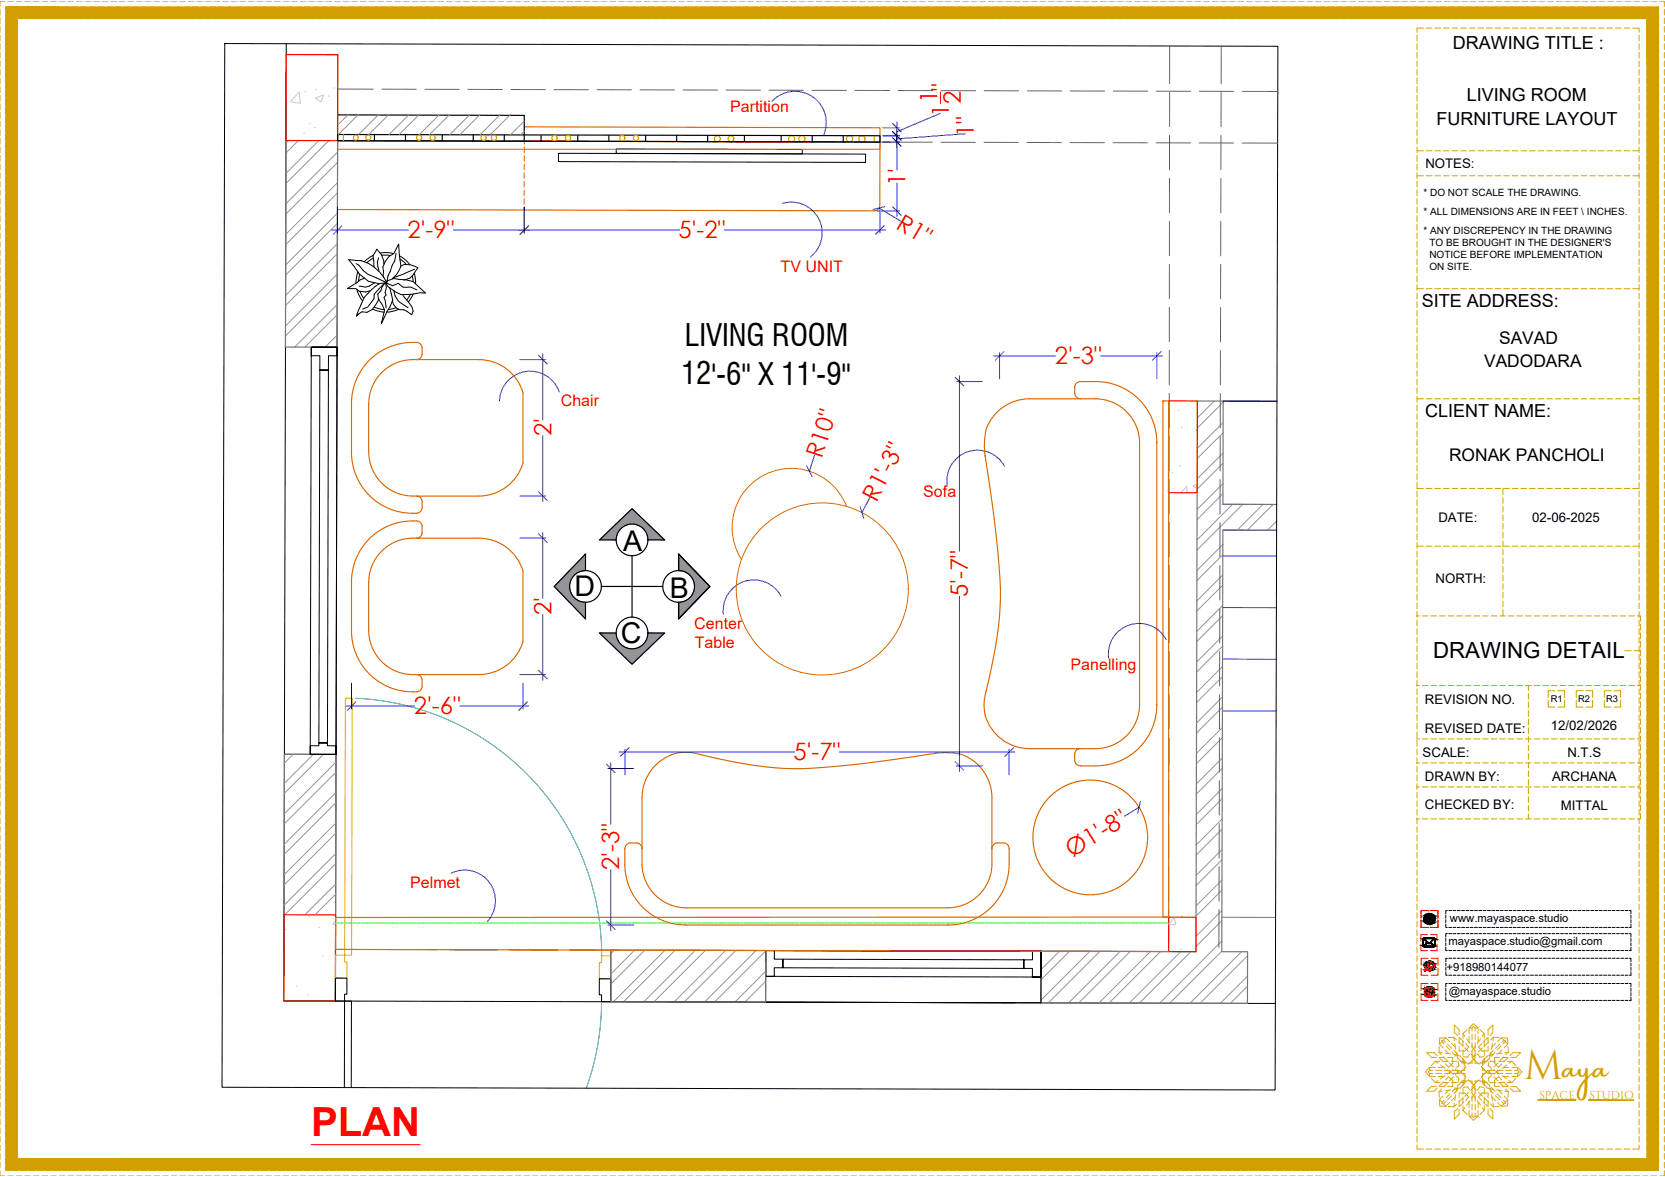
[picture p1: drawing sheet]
<svg xmlns="http://www.w3.org/2000/svg" width="420mm" height="297mm" viewBox="0 0 420 297" stroke-linecap="round" stroke-linejoin="round" font-family="sans-serif">
<defs><g id="words">
<text font-size="10.4" fill="#d39e00" x="384.6" y="272.4">M</text>
<text font-size="10.1" fill="#f00" x="78.5" y="286.7">PLAN</text>
<g font-size="7.7">
<text x="172.8" y="87.3">LIVING ROOM</text>
<text x="171.9" y="97">12'-6'' X 11'-9''</text>
</g>
<text font-size="7.4" fill="#d39e00" x="394.3" y="272.4">aya</text>
<g font-size="7.2">
<text x="157.2" y="139">A</text>
<text x="145" y="150.4">D</text>
<text x="169" y="150.8">B</text>
<text x="156.7" y="162.2">C</text>
</g>
<g font-size="6" fill="#f00">
<text x="236.6" y="26" transform="rotate(-90 236.6 26)">1</text>
<text x="239.5" y="29.4" transform="rotate(-90 239.5 29.4)">1 &quot;</text>
<text x="242.5" y="26.3" transform="rotate(-90 242.5 26.3)">2</text>
<text x="245.7" y="34.6" transform="rotate(-90 245.7 34.6)">1&quot;</text>
<text x="228.5" y="47" transform="rotate(-90 228.5 47)">1'</text>
<text x="225.8" y="57.5" transform="rotate(31 225.8 57.5)">R1&quot;</text>
<text x="102.8" y="60.2">2'-9&quot;</text>
<text x="171.2" y="60.2">5'-2&quot;</text>
<text x="266.2" y="91.9">2'-3&quot;</text>
<text x="139.1" y="110.2" transform="rotate(-90 139.1 110.2)">2'</text>
<text x="207.4" y="116" transform="rotate(-72 207.4 116)">R10&quot;</text>
<text x="221.1" y="127" transform="rotate(-62 221.1 127)">R1'-3&quot;</text>
<text x="139.1" y="155.2" transform="rotate(-90 139.1 155.2)">2'</text>
<text x="244.2" y="150.7" transform="rotate(-90 244.2 150.7)">5'-7&quot;</text>
<text x="104.4" y="180.3">2'-6&quot;</text>
<text x="200.2" y="191.9">5'-7&quot;</text>
<text x="156.2" y="219.6" transform="rotate(-90 156.2 219.6)">2'-3&quot;</text>
<text x="270.4" y="216.6" transform="rotate(-32 270.4 216.6)">Ø1'-8&quot;</text>
</g>
<text font-size="5.6" x="361.6" y="166">DRAWING DETAIL</text>
<g font-size="4.5">
<text x="366.6" y="12.4">DRAWING TITLE :</text>
<text x="370.2" y="25.5">LIVING ROOM</text>
<text x="362.5" y="31.6">FURNITURE LAYOUT</text>
<text x="358.8" y="77.5">SITE ADDRESS:</text>
<text x="359.6" y="105.2">CLIENT NAME:</text>
</g>
<g font-size="4.4">
<text x="378.3" y="86.9">SAVAD</text>
<text x="374.5" y="92.5">VADODARA</text>
<text x="365.7" y="116.4">RONAK PANCHOLI</text>
</g>
<g font-size="4" fill="#f00">
<text x="184.3" y="28.2">Partition</text>
<text x="197" y="68.6">TV UNIT</text>
<text x="141.5" y="102.4">Chair</text>
<text x="233" y="125.5">Sofa</text>
<text x="175.2" y="158.7">Center</text>
<text x="175.3" y="163.6">Table</text>
<text x="270.2" y="169.1">Panelling</text>
<text x="103.5" y="224.2">Pelmet</text>
</g>
<g font-size="3.3">
<text x="359.7" y="42.3">NOTES:</text>
<text x="363" y="131.8">DATE:</text>
<text x="386.7" y="131.8">02-06-2025</text>
<text x="362.3" y="147.2">NORTH:</text>
<text x="359.6" y="177.8">REVISION NO.</text>
<text x="359.6" y="184.9">REVISED DATE:</text>
<text x="391.4" y="184.3">12/02/2026</text>
<text x="359" y="191">SCALE:</text>
<text x="395.5" y="190.9">N.T.S</text>
<text x="359.6" y="197.1">DRAWN BY:</text>
<text x="391.7" y="197.2">ARCHANA</text>
<text x="359.6" y="204.1">CHECKED BY:</text>
<text x="393.9" y="204.5">MITTAL</text>
</g>
<g font-size="2.9">
<text x="365.9" y="232.7">www.mayaspace.studio</text>
<text x="365.5" y="238.5">mayaspace.studio@gmail.com</text>
<text x="365" y="245.1">+918980144077</text>
<text x="365.6" y="251">@mayaspace.studio</text>
</g>
<g font-size="2.9" fill="#d39e00">
<text x="388.5" y="277.2">SPACE</text>
<text x="401.1" y="277.2">STUDIO</text>
</g>
<g font-size="2.5">
<text x="359.2" y="49.3">* DO NOT SCALE THE DRAWING.</text>
<text x="359.2" y="54.2">* ALL DIMENSIONS ARE IN FEET \ INCHES.</text>
<text x="359.2" y="58.9">* ANY DISCREPENCY IN THE DRAWING</text>
<text x="360.7" y="62">TO BE BROUGHT IN THE DESIGNER'S</text>
<text x="360.7" y="65">NOTICE BEFORE IMPLEMENTATION</text>
<text x="360.7" y="68.1">ON SITE.</text>
</g>
<g font-size="2.4">
<text x="391.3" y="177.2">R1</text>
<text x="398.2" y="177.2">R2</text>
<text x="405.3" y="177.2">R3</text>
</g>
</g></defs>
<!-- layer: furniture dimensions -->
<g fill="none" stroke="#d39e00" stroke-width=".3">
<path d="M86.7 34v1.5M220.6 34.3v1.5"/>
<circle cx="89.8" cy="34.7" r=".64"/>
<circle cx="92.9" cy="34.7" r=".64"/>
<circle cx="105.7" cy="34.8" r=".65"/>
<circle cx="109.2" cy="34.8" r=".66"/>
<circle cx="122" cy="34.8" r=".66"/>
<circle cx="124.6" cy="34.8" r=".66"/>
<circle cx="139.9" cy="34.8" r=".66"/>
<circle cx="143.3" cy="34.8" r=".66"/>
<circle cx="157" cy="34.8" r=".66"/>
<circle cx="160.5" cy="34.8" r=".66"/>
<circle cx="181" cy="35" r=".75"/>
<circle cx="184.4" cy="35" r=".74"/>
<circle cx="199.8" cy="35" r=".78"/>
<circle cx="202.4" cy="35" r=".78"/>
<circle cx="214.4" cy="35" r=".79"/>
<circle cx="217.5" cy="35" r=".79"/>
</g>
<!-- layer: GROUND FLOOR -->
<path d="M72.2 11l-.6 241.6 250.2 .6M85.2 35.5l-.6 217.1M71.8 190.4h13M84.7 239.6h10.4M98.1 239.6l12.2 .1M113.3 239.7h12.2M128.5 239.7l12.2 .1M143.7 239.8h10.4M154.1 239.8l147.7 .4M154.1 239.8v13" fill="none" stroke="#000" stroke-width=".25"/>
<!-- layer: FURNITURE -->
<g fill="none" stroke="#000" stroke-width=".3">
<path d="M85.2 35.5l47.7 .1M85.2 33.9l136.9 .4v1.6l-136.9-.4zM85.2 29l47.1 .1v6.5M94.5 34v1.5M102.3 34v1.6M111.6 34v1.6M119.4 34v1.6M127.3 34v1.6M136.5 34.3v1.3M145.8 34.3v1.4M153.6 34.3v1.4M162.9 34.3v1.4"/>
<path d="M170.8 34.3v1.4M178.6 34.3v1.4M187.9 34.3v1.5M197.1 34.3v1.5M205 34.3v1.5M212.8 34.3v1.5"/>
</g>
<!-- layer: GROUND FLOOR ( STAIR ) -->
<path d="M308.7 101.2l13.5 .1M308.6 127.3h13.6M308.5 153.3l13.6 .1M308.6 140.3h13.5M308.5 179.4h13.5M308.5 166.4h13.6" fill="none" stroke="#00f" stroke-width=".25"/>
<!-- layer: GROUND FLOOR  ( PLINE ) -->
<path d="M72.2 13.8h13l-.1 73.8h-13.1zM322.2 127.3h-13.6l.1-26.1h-6.5l-.4 139-39.1-.1v13l52.1 .1v-13h-6.5l.3-106.4h13.5M71.8 190.4h13l-.2 62.2h-13zM154.1 239.8l39.1 .1v13l-39.1-.1z" fill="none" stroke="#767676" stroke-width=".3"/>
<!-- layer: AR HATCH-7 -->
<g fill="none" stroke="#939598" stroke-width=".25">
<path d="M72.8 35.5l-.6 .6M75.3 35.5l-3.1 3.1M80.4 35.5l-8.3 8.3M83 35.5l-10.9 10.8M85.2 38.4l-13.1 13.1M87.9 28.9l-2.7 2.7M90.5 28.9l-5.1 5M95.6 28.9l-5.1 5M98.1 28.9l-5 5M103.2 28.9l-5 5M105.8 28.9l-5.1 5M110.9 28.9l-5 5"/>
<path d="M113.5 28.9l-5.1 5M118.6 28.9l-5.1 5M121.2 28.9l-5.1 5M126.3 28.9l-5.1 5M128.8 28.9l-5 5M132.3 30.6l-3.4 3.3M132.3 33.1l-.9 .8M85.1 56.4l-13 13M85.2 53.8l-13.1 13.1M85.2 48.7l-13.1 13M85.2 46.1l-13.1 13.1M85.2 41l-13.1 13"/>
<path d="M85.1 79.4l-8.2 8.2M85.1 76.9l-10.7 10.7M85.1 71.8l-13.1 13M85.1 69.2l-13 13M85.1 64l-13 13.1M85.1 61.5l-13 13M85.1 84.6l-3.1 3M85.1 87.1l-.5 .5M306.4 101.2l-4.3 4.3M308.6 114.3l-6.5 6.6M308.6 116.9l-6.5 6.5M308.7 106.6l-6.6 6.6"/>
<path d="M308.7 109.2l-6.6 6.5M308.7 101.5l-6.6 6.5M308.6 140l-6.6 6.5M308.6 137.4l-6.6 6.6M308.6 122l-6.5 6.6M308.6 124.6l-6.5 6.5M311 127.3l-8.9 9M313.6 127.3l-11.5 11.5M318.7 127.3l-6.5 6.5M321.2 127.3l-6.5 6.5M322.1 131.5l-2.2 2.3M308.5 155.4l-6.5 6.5"/>
<path d="M308.5 152.8l-6.5 6.5M308.5 147.7l-6.5 6.5M308.6 145.1l-6.6 6.6M308.5 175.9l-6.6 6.5M308.5 178.5l-6.6 6.5M308.5 170.8l-6.5 6.5M308.5 168.2l-6.5 6.5M308.5 163.1l-6.5 6.5M308.5 160.5l-6.5 6.5M74 190.4l-2.2 2.2M79.1 190.4l-7.3 7.3M81.6 190.4l-9.9 9.9"/>
<path d="M84.8 194.9l-13.1 13M84.8 192.3l-13.1 13.1M308.4 199l-6.5 6.5M308.4 191.3l-6.5 6.5M308.4 193.9l-6.5 6.5M308.5 183.6l-6.6 6.5M308.5 186.2l-6.6 6.5M84.7 215.4l-13 13.1M84.7 218l-12.9 12.9M84.7 210.3l-13 13M84.8 207.7l-13.1 13.1M84.8 202.6l-13.1 13"/>
<path d="M84.8 200l-13.1 13.1M308.4 217l-6.6 6.5M308.4 214.4l-6.6 6.5M308.4 209.3l-6.5 6.5M308.4 206.7l-6.5 6.5M308.4 201.6l-6.5 6.5M84.7 230.8l-.1 .1M84.7 223.1l-7.8 7.8M84.7 225.7l-5.2 5.2M155 239.8l-.9 .9M160.1 239.8l-6 6M162.7 239.8l-8.6 8.6"/>
<path d="M167.8 239.8l-13 13M170.3 239.8l-12.9 13M175.5 239.8l-13 13M178 239.8l-13 13M183.1 239.9l-13 13M185.7 239.9l-13 13M190.8 239.9l-13 13M193.2 240l-12.9 12.9M308.3 237.5l-15.7 15.7M308.3 232.3l-6.5 6.6M308.3 229.8l-6.5 6.5M308.3 224.6l-6.5 6.6"/>
<path d="M308.4 222.1l-6.6 6.5M193.2 252.8l-.1 .1M193.2 247.7l-5.2 5.2M193.2 245.1l-7.8 7.8M267.3 240.1l-4.6 4.6M269.9 240.1l-7.2 7.2M275 240.1l-12.3 12.3M277.5 240.1l-12.9 13M282.6 240.1l-12.9 13M285.2 240.1l-13 13M290.3 240.1l-13 13M292.9 240.1l-13 13"/>
<path d="M298 240.2l-13 12.9M300.5 240.2l-13 12.9M308.3 240l-13.1 13.2M313.3 240.2l-13 13M314.8 248.9l-4.3 4.3M314.8 246.3l-6.9 6.9M314.8 241.2l-12 12"/>
</g>
<!-- layer: FURNITURE-1 -->
<g fill="none" stroke="#c7c8ca" stroke-width=".25">
<path d="M75.5 23.3l.3 2.8-2.6-.4M75.6 23.2l-2.2 2.3M76.6 33.6h.1M77 23.2h.1M78 31.2h.1M79.3 32.2h.1M79.6 24.7l2-.7-.6 1.7zM79.7 22.5h.1M82.9 24.2h.1M84.2 22.2h.1M295.8 119.3h.1M297.3 103.5h.1"/>
<path d="M297.7 117.5h.1M298.1 107.9h.1M301.7 108.5h.1M295.9 123.2h.1M299.4 122.8l.2 1.6M299.6 122.7l-1.6 1.7M302.1 122.2l-1.1 .4 1.1 .7M71.9 234.6h.1M77.9 231.3h.1M80.4 234.1h.1M84.7 232.4l-.7 .8 .7 .1M296.3 231.7l-1.3 1.5 1.7 .2-.3-1.7"/>
<path d="M297.9 239.5h.1M71.6 251l.2 1.2h-.2M74.7 248.9h.1M77.5 251.2h.1M81.2 241.3h.1"/>
</g>
<!-- layer: GROUND FLOOR -->
<path d="M308.6 133.8h13.5" fill="none" stroke="#00f" stroke-width=".25"/>
<!-- layer: COLUMN -->
<path d="M72.2 13.8h13v21.7h-13zM71.7 230.9h13l-.1 21.7h-13z" fill="none" stroke="#f00" stroke-width=".3"/>
<path d="M308.7 101.2l13.5 .1M154.1 252.8l102.1 .3" fill="none" stroke="#000" stroke-width=".25"/>
<!-- layer: AR DOOR -->
<path d="M87.2 176.2h1.7l-.2 64.9h-1.7zM84.7 241.1h2.3v1.7h.6l-.1 4.1-2.8-.1zM151.8 241.2h2.3v5.8h-2.9v-4h.6z" fill="none" stroke="#ffbf00" stroke-width=".25"/>
<!-- layer: AR ELE-5 -->
<path d="M89.7 176.2a64.9 64.9 0 0 1 62.1 65M151.8 252.8a64.7 64.7 0 0 1-3.9 21.8" fill="none" stroke="#00b8b8" stroke-width=".25"/>
<!-- layer: FURNITURE -->
<g fill="none" stroke="#dd6e00" stroke-width=".3">
<path d="M132.3 32l89.8 .2-.1 3.7-89.7-.3 89.8 .3-.1 15.9a1.44 1.44 0 0 1-1.4 1.4M85.2 52.9l135.4 .3M106.5 87.7v1.8M106.5 87.7a1.8 1.8 0 0 0-2.4-1.3 15.4 15.4 0 0 0-15.4 15.5M106.5 89.5a1.46 1.46 0 0 1-1.4 1.2M276.6 96.3h-4a1.46 1.46 0 0 0-1.4 1.3v1.8a1.46 1.46 0 0 0 1.4 1.2M276.6 96.3a15.4 15.4 0 0 1 15.3 15.5M88.7 101.6v12.7M88.7 114a15.4 15.4 0 0 0 16.8 15.5 1.46 1.46 0 0 0 1-1.2M248.6 114.9a244.9 244.9 0 0 1 3.8 36.4 109.9 109.9 0 0 1-3.9 24.6 11.2 11.2 0 0 0 11.2 13h16.9a11.2 11.2 0 0 0 11-11.1v-66a11.2 11.2 0 0 0-11-11.2h-16.9a11.3 11.3 0 0 0-11.2 13.1l.1 1.6M291.9 111.5v66.6M293.5 101.2h1.4v130.3h-1.4z"/>
<path d="M96.3 139.1a11.1 11.1 0 0 1 7.7-3.3h16.9a11.6 11.6 0 0 1 11.1 8.3v17.8a11.6 11.6 0 0 1-11.1 8.4l-16.9-.1a11.2 11.2 0 0 1-11-11.1v-12.1a11.1 11.1 0 0 1 3.3-7.9zM104 125.2a11.2 11.2 0 0 1-11-11.2v-12.1a11.2 11.2 0 0 1 11-11.1h16.9a11.6 11.6 0 0 1 11.1 8.3v17.8a11.6 11.6 0 0 1-11.1 8.3M104.1 125.2h16.8M105.1 125.2a1.46 1.46 0 0 1 1.4 1.3M106.5 126.5v1.8M106.5 132.7v1.9M106.5 132.7a1.8 1.8 0 0 0-2.4-1.2 15.4 15.4 0 0 0-15.4 15.5M106.5 134.5a1.46 1.46 0 0 1-1.4 1.3M88.7 146.7v12.7M88.7 159.1a15.4 15.4 0 0 0 16.8 15.4 1.46 1.46 0 0 0 1-1.2M105.1 170.3a1.46 1.46 0 0 1 1.4 1.2M106.5 171.5v1.8"/>
<path d="M291.9 177.8a15.4 15.4 0 0 1-15.3 15.5h-4a1.48 1.48 0 0 1-1.4-1.3v-1.8a1.46 1.46 0 0 1 1.4-1.3M235.6 190.2a15.4 15.4 0 0 1 8.3 .7 11.6 11.6 0 0 1 6.4 10.4M236 190.1a265.7 265.7 0 0 1-35.5 3.9 108.2 108.2 0 0 1-25.5-4 11.2 11.2 0 0 0-13 11.3M162 201.3v16.8a11.2 11.2 0 0 0 11.2 11h65.9a11.2 11.2 0 0 0 11.2-11v-16.8M162 214.2a1.46 1.46 0 0 0-1.3-1.5h-1.8a1.47 1.47 0 0 0-1.2 1.5 20.9 20.9 0 0 0 1 9.3 15.4 15.4 0 0 0 14.5 9.9M253.4 212.7h-1.8a1.46 1.46 0 0 0-1.3 1.5M253.4 212.7a1.46 1.46 0 0 1 1.3 1.5 20.9 20.9 0 0 1-1 9.3 15.4 15.4 0 0 1-14.6 9.9M172.9 233.5h66.5M294.9 231.4l-210.2 .1v8.1l210.2 .5"/>
<circle cx="275.1" cy="211.3" r="14.5"/>
</g>
<g fill="none" stroke="#dd6e00" stroke-width=".25">
<path d="M85.2 35.5l136.8 .4v1.8h-136.8zM132.3 39.3v1.4M132.3 35.6v.8M132.3 37.1v1.4M132.3 52.3v.7M132.3 47.9v1.5M132.3 50.1v1.5M132.3 43.6v1.4M132.3 45.8v1.4M132.3 41.4v1.5M213.6 127.8a14.9 14.9 0 0 0-20.6-8 14.9 14.9 0 0 0-5.9 21.4"/>
<circle cx="207.5" cy="148.6" r="21.7"/>
</g>
<!-- layer: 0 -->
<g fill="none" stroke="#000" stroke-width=".25">
<path d="M140.9 38.7l77.5 .2v2.1l-77.5-.2zM155.5 37.6l47 .1-.1 1.1-46.9-.1zM88 65.5l1.9 .2a8.4 8.4 0 0 1 6.9 4.3l.8 1.4a7 7 0 0 1-8.3-4.2zM89.9 66.5l.7 .5 1.1 1.3 1.1 .9 4.7 2.1M90 73l.6 1.6 .9 1.4M90.3 68.6l-.4 1.5-.1 1.5M90.8 69.2l-.3 1.8M90.9 73.5l.9 1.8M92.1 70.2l-1.2 .4-.8 .7-2.4 1.5 2.1 .1 .9 .6 1.6 .2 1.1-.3M94 78l1.5 .5 1.5 .3M94.2 64.5l-1.2 .7-1.1 .9M94.2 65.1l-1.6 1.2"/>
<path d="M94.4 77.5l1 .4 1.6 .2M94.6 71.3l-1.3 .9-1.1 .3-1.5-.3M95.5 65.1l-.3 1.1 .5 2.2M95.9 71.5a16 16 0 0 0-4 3.5l-2 4.8 1.5-1.1 1.2 .1 1.4-.7 1.6-2.7M95.9 63.9l1.7-.2 1.7 .3M96.3 64.5h2.3M96.8 69.9l-.2-2.5 .6-1.4 .9-1.2 1.3-.8 1.2-2.4 .6 5.5-1.1 2.2-1.1 1M96.9 66.7l-.1-.9-.5-1.5-1.2-1.4-1 1.6 .3 2.8M97 71.5l-2.6 2.8v1l-1.6 2.2-1.3 .5M97.3 71.3l.5 1 2 1.4 1.4 .6h2.7l2.1-.4 1.4 .1-3.1-2.9-1.9-.5-3-.3-1.8 .6-.2 .5 1.7 .7 1.4-.6 1.2 1 1.8-.1 1.7 .8M98.3 72.6l.8 3.1-2.8 5.9 .7-3.4-.6-1.4-.9-1.3-.2-1.3 .8-.9 .3-.9 .7-1 .2 .1 .2 1.1-.3 1.3 .2 .6-.5 .6 .6 2.6M99.3 73.3l.4 1.4 .9 1.3 2.4 1.7"/>
<path d="M99.9 77.6l-1.9 .5M99.9 63.9l-.3 2-.6 1.1-1.1 2.6-.2 1.5M100.6 78l-1.5 .6-1.6 .2M100.8 64.6l1.4 .9 1.2 1.3M100.9 65.4l1.7 1.4M101.2 67.1l.8-.4 1.7 .1 1.8 .7-1.2 1.9-.9 .8-1.5 .5M101.7 74.5l2.3 2.9 .3 1.1-.4 .9a4.1 4.1 0 0 0-3-1.2l-.9-.4-.7-1-.3-.9M103.5 74.3l-.9 1.4M104 69.6l.2 1.5M104.3 74.2l-1.3 2M104.5 69l.4 2.6M104.6 67.9l-5.3 2.2"/>
<path d="M84.7 246.8l2.8 .1v4h-.5v1.7h-2.4zM151.2 247h2.9v5.8h-2.3v-1.7h-.6zM86.9 274.5l.1-21.9h1.7l-.1 21.9"/>
</g>
<!-- layer: GROUND FLOOR  ( PLINE ) -->
<path d="M308.3 231.5h13.6" fill="none" stroke="#767676" stroke-width=".25"/>
<!-- layer: GROUND FLOOR ( DW_RAIL ) -->
<path d="M78.5 87.6h6.6l-.3 102.8h-6.5v-2.2h2.2v-.7h2.1l.3-94.1h-2.2v-3.6h-2.2v-2.2h6.6v2.2h-2.2v3.6h-2.2l-.2 94.1h2.1v.7h2.2v2.2h-6.5zM193.2 239.9l69.5 .2v13l-69.5-.2zM193.2 239.9l69.5 .2v6.5h-2.2v-2.2h-2.1v-2.2l-60.8-.1v2.1h-2.2v2.2h-2.2v-6.5h2.2v2.2h2.2v2.1l60.8 .2v-2.2h2.1v-2.1h2.2v6.5l-69.5-.2z" fill="none" stroke="#000" stroke-width=".25"/>
<!-- layer: FIRST FLOOR ( DW_RAIL ) -->
<path d="M56.7 11l265.8 .7-.7 263.4-265.8-.7z" fill="none" stroke="#000" stroke-width=".25"/>
<!-- layer: Labelling -->
<g fill="none" stroke="#636466" stroke-width=".25">
<path d="M295.2 11.6l-.1 9.5M308.2 11.6v9.6M85.2 35.5h9M85.2 22.5h9M96.3 35.5l8.7 .1M96.4 22.5h8.7M107.2 35.6h8.7M107.2 22.5l8.7 .1M118 35.6h8.7M118.1 22.6h8.7M128.9 35.6h8.7M128.9 22.6h8.7"/>
<path d="M139.8 35.7h8.6M139.8 22.6h8.7M150.6 35.7h8.7M150.6 22.6l8.7 .1M161.5 35.7h8.6M161.5 22.7h8.7M172.3 35.7l8.7 .1M172.4 22.7h8.6M183.2 35.8h8.7M183.2 22.7l8.7 .1M194 35.8h8.7M194.1 22.8h8.7"/>
<path d="M204.9 35.8h8.7M204.9 22.8h8.7M215.7 35.8l8.7 .1M215.8 22.8h8.7M226.6 35.9h8.7M226.6 22.8l8.7 .1M237.5 35.9h8.6M237.5 22.9h8.7M248.3 35.9h8.7M248.3 22.9h8.7M259.2 36h8.7M259.2 22.9l8.7 .1"/>
<path d="M270 36h8.7M270.1 23h8.6M280.9 36h8.7M280.9 23h8.7M291.7 36l8.7 .1M291.8 23h8.7M295.1 34.1v8.7M295.1 23.3v8.7M302.6 36.1h8.7M302.6 23l8.7 .1M308.1 34.2v8.7M308.1 23.3v8.7"/>
<path d="M313.5 36.1h8.9M313.5 23.1h8.9M295.1 55.9v8.6M295.1 45v8.7M308.1 55.9l-.1 8.7M308.1 45v8.7M295.1 77.6v8.7M295.1 66.7v8.7M308 77.6v8.7M308 66.7v8.7M295.1 99.3v8.7M295.1 88.4v8.7"/>
<path d="M308 99.3l-.1 8.7M308 88.5v8.6M295.1 110.1l-.1 8.7M307.9 110.2v8.7M295 131.8v8.7M295 121v8.7M307.9 131.9l-.1 8.7M307.9 121v8.7M295 153.6v8.6M295 142.7v8.7M307.8 153.6v8.7M307.8 142.7v8.7"/>
<path d="M295 175.3v8.7M295 164.4v8.7M307.8 175.3l-.1 8.7M307.8 164.5v8.6M295 197l-.1 8.7M295 186.1v8.7M307.7 197v8.7M307.7 186.2v8.6M294.9 218.7v8.7M294.9 207.8v8.7M307.6 218.7v8.7M307.7 207.9l-.1 8.7"/>
<path d="M294.9 229.5v9.6M307.6 229.6v9.5"/>
</g>
<path d="M294.9 101.2h7.3l-.1 23.2h-7.2zM294.9 231.5h6.9v8.7l-6.9-.1z" fill="none" stroke="#f00" stroke-width=".3"/>
<!-- layer: FURNITURE -->
<circle cx="298.2" cy="231.5" r=".14" fill="#dd6e00" stroke="#dd6e00" stroke-width=".25"/>
<!-- layer: furniture dimensions -->
<g fill="none" stroke="#00f" stroke-width=".25">
<path d="M222.8 34.3h4.2M222.8 35.9h4.2M222.8 32.2h4.2M226.3 30.8v12.1M237.3 28.6l-11 4.6M243.5 33.8l-17.2 1.2M83.7 58.1h19.3M85.2 52.3v6.5M114.5 58.1h57M132.3 52.3v6.5M182.8 58.1h40.7M221.3 53.2h5.7"/>
<path d="M221.8 52.5l5.6 3.4M222 52.3v6.5M226.3 46.2v8.5M131.2 90.8h6.5M137 89.3v16.7M241.4 96.3h6.4M242.1 94.9v44.2M250.8 89.8h15.6M252.2 89.1v6.5M277.8 89.8h15.6M291.9 89.1v6.5M137 110v16.6"/>
<path d="M205.6 114.8l-1.4 4.1M131.2 125.2h6.5M131.2 135.8h6.5M137 134.4v16.6M219.5 125.5l-2 3.9M137 155v16.7M242.1 150.5v44.2M87.2 178.2h17.4M88.7 172.4v6.5M116.1 178.2h17.3M131.2 170.3h6.5M132 172.4v6.5"/>
<path d="M153.4 193.9h6.5M154.1 192.5v15.5M156.2 189.8h44.3M157.7 189.1v6.4M211.9 189.8h44.2M241.4 193.3h6.5M254.7 189.1v6.4M154.1 219.4v15.5M287.4 203.7l-3.7 2.3M153.4 233.5h6.5"/>
</g>
<path d="M237.3 23.2v2.9" fill="none" stroke="#f00" stroke-width=".25"/>
<!-- layer: wall -->
<g fill="none" stroke="#00f" stroke-width=".25">
<path d="M225.2 31.2l2.2 2.1M225.2 33.2l2.2 2.1M225.2 34.8l2.2 2.1M86.3 57l-2.2 2.2M133.4 57l-2.2 2.2M223.1 57l-2.2 2.2M223.3 52.1l-3 .8M225.2 52.1l2.2 2.2M135.9 89.7l2.1 2.1M241 95.2l2.2 2.2M253.3 88.7l-2.1 2.2M293 88.7l-2.2 2.2"/>
<path d="M203.5 117.6l1.4 2.7M135.9 124.1l2.1 2.2M135.9 134.7l2.1 2.2M217.1 127.9l.9 2.9M89.8 177.1l-2.2 2.2M133.1 177.1l-2.2 2.2M135.9 169.2l2.1 2.1M153 192.9l2.2 2.1M158.7 188.7l-2.1 2.2M241 192.2l2.2 2.2M255.7 188.7l-2.1 2.2M287.8 202.2l-.7 3"/>
<path d="M153 232.4l2.2 2.1"/>
</g>
<!-- layer: ELEC. -->
<path d="M194.8 25.5a7.9 7.9 0 0 1 10.2-1.1 7.9 7.9 0 0 1 2.8 9.8M197.4 51.4a7.8 7.8 0 0 1 9.2 3.8 7.8 7.8 0 0 1-2.1 9.7M141.1 98.9a7.8 7.8 0 0 0-8.4-5.1 7.8 7.8 0 0 0-6.7 7.4M253.5 117.7a7.8 7.8 0 0 0-9.2-3.7 7.8 7.8 0 0 0-5.3 8.3M197.1 150.4a7.8 7.8 0 0 0-9.2-3.7 7.8 7.8 0 0 0-5.4 8.4M294.3 161.4a7.8 7.8 0 0 0-9.2-3.7 7.8 7.8 0 0 0-5.4 8.3M113.8 220.4a7.8 7.8 0 0 1 9.7 2.3 7.8 7.8 0 0 1-.5 9.9" fill="none" stroke="#00f" stroke-width=".25"/>
<!-- layer: GDR_FLOATING COLUMN -->
<g fill="none" stroke="#0f0" stroke-width=".3">
<path d="M84.7 233h.7M85.8 233h.7M86.8 233h.8M87.9 233h.8M89 233h.7M90.1 233h.7M91.2 233h.7M92.3 233h.7M93.4 233h.7M94.4 233h.8M95.5 233h.8M96.6 233h.7"/>
<path d="M97.7 233h.7M98.8 233h.7M99.9 233h.7M101 233h.7M102 233h.8M103.1 233h.8M104.2 233h.7M105.3 233h.7M106.4 233h.7M107.5 233h.7M109.3 233h-.7M109.6 233h.8"/>
<path d="M110.7 233h.8M111.8 233h.7M112.9 233h.7M114 233h.7M115.1 233h.7M116.2 233h.7M117.2 233h.8M118.3 233h.8M119.4 233h.7M120.5 233h.7M121.6 233h.7M122.7 233h.7"/>
<path d="M123.8 233h.7M124.9 233h.7M125.9 233h.8M127 233h.7M128.1 233h.7M129.2 233h.7M130.3 233h.7M132.1 233h-.7M132.5 233h.7M133.5 233h.8M134.6 233h.7M135.7 233h.7"/>
<path d="M136.8 233h.7M137.9 233h.7M139 233h.7M140 233h.8M141.1 233h.8M142.2 233h.7M143.3 233h.7M144.4 233h.7M145.5 233h.7M146.6 233h.7M147.6 233h.8M148.7 233h.8"/>
<path d="M149.8 233h.7M150.9 233h.7M152 233h.7M153.1 233h.7M154.9 232.9l-.7 .1M155.2 232.9h.8M156.3 232.9h.8M157.4 232.9h.7M158.5 232.9h.7M159.6 232.9h.7M160.7 232.9h.7M161.8 232.9h.7"/>
<path d="M162.8 232.9h.8M163.9 232.9h.8M165 232.9h.7M166.1 232.9h.7M167.2 232.9h.7M168.3 232.9h.7M169.4 232.9h.7M170.4 232.9h.8M171.5 232.9h.8M172.6 232.9h.7M173.7 232.9h.7M174.8 232.9h.7"/>
<path d="M175.9 232.9h.7M177.7 232.9h-.7M178 232.9h.8M179.1 232.9h.8M180.2 232.9h.7M181.3 232.9h.7M182.4 232.9h.7M183.5 232.9h.7M184.6 232.9h.7M185.6 232.9h.8M186.7 232.9h.8M187.8 232.9h.7"/>
<path d="M188.9 232.9h.7M190 232.9h.7M191.1 232.9h.7M192.2 232.9h.7M193.2 232.9h.8M194.3 232.9h.8M195.4 232.9h.7M196.5 232.9h.7M197.6 232.9h.7M198.7 232.9h.7M200.5 232.9h-.8M200.8 232.9h.8"/>
<path d="M201.9 232.9h.7M203 232.9h.7M204.1 232.9h.7M205.2 232.9h.7M206.3 232.9h.7M207.4 232.9h.7M208.4 232.9h.8M209.5 232.9h.7M210.6 232.9h.7M211.7 232.9h.7M212.8 232.9h.7M213.9 232.9h.7"/>
<path d="M215 232.9h.7M216 232.9h.8M217.1 232.9h.7M218.2 232.9h.7M219.3 232.9h.7M220.4 232.9h.7M221.5 232.9h.7M222.6 232.9h.7M223.6 232.9h.8M224.7 232.9h.7M225.8 232.9h.7M226.9 232.9h.7"/>
<path d="M228 232.9h.7M229.1 232.9h.7M230.2 232.9h.7M231.2 232.9h.8M232.3 232.9h.7M233.4 232.9h.7M234.5 232.9h.7M235.6 232.9h.7M236.7 232.9h.7M237.8 232.9h.7M238.8 232.9h.8M239.9 232.9h.7"/>
<path d="M241 232.9h.7M242.1 232.9h.7M243.2 232.9h.7M244.3 232.9h.7M245.4 232.9h.7M246.4 232.9h.8M247.5 232.9h.7M248.6 232.9h.7M249.7 232.9h.7M250.8 232.9h.7M251.9 232.9h.7M253 232.9h.7"/>
<path d="M254 232.9h.8M255.1 232.9h.7M256.2 232.9h.7M257.3 232.9h.7M258.4 232.9h.7M259.5 232.9h.7M260.6 232.9h.7M261.6 232.9h.8M262.7 232.9h.7M263.8 232.9h.7M264.9 232.9h.7M266 232.9h.7"/>
<path d="M267.1 232.9h.7M268.1 232.9h.8M270 232.9h-.8M270.3 232.9h.7M271.4 232.9h.7M272.5 232.9h.7M273.6 232.9h.7M274.7 232.9h.7M275.7 232.9h.8M276.8 232.9h.8M277.9 232.9h.7M279 232.9h.7"/>
<path d="M280.1 232.9h.7M281.2 232.9h.7M282.3 232.9h.7M283.3 232.9h.8M284.4 232.9h.8M285.5 232.9h.7M286.6 232.9h.7M287.7 232.9h.7M288.8 232.9h.7M289.9 232.9h.7M290.9 232.9h.8M292.8 232.9h-.8"/>
<path d="M293.1 232.9h.7M294.2 232.9h.7"/>
</g>
<!-- layer: Text -->
<g fill="#939598" stroke="#939598" stroke-width=".25">
<path d="M155.5 132.3l4-3.9 4 3.9z"/>
<path d="M147.7 139.8v4.2h-4z"/>
<path d="M171.2 139.8l4.1 4.2h-4.1z"/>
<path d="M143.7 152h4v4.2z"/>
<path d="M171.6 152h3.7z"/>
<path d="M155.5 163.8h8l-4 3.8z"/>
<path d="M159.7 132.3h3.9zM159.7 132.3h3.9z"/>
<path d="M155.5 132.3h3.8zM155.5 132.3h3.4z"/>
<path d="M160.1 132.3l3.6 .1zM160.1 132.3l3.6 .1z"/>
<path d="M155.4 132.3h3.5zM155.3 132.4h3.2z"/>
<path d="M160.5 132.4l3.3 .1zM160.5 132.4l3.3 .1z"/>
<path d="M155.3 132.4l2.8 .1 .4-.1zM155.3 132.4l2.8 .1h-2.9z"/>
<path d="M160.9 132.5l3 .2-.1-.2zM160.9 132.5l3 .2h-2.6z"/>
<path d="M155.2 132.5l2.5 .2 .4-.2zM155 132.7l.2-.2 2.5 .2z"/>
<path d="M161.3 132.7l2.9 .2-.3-.2zM161.3 132.7l2.9 .2h-2.6z"/>
<path d="M155 132.7l2.4 .2 .3-.2zM155 132.7l2.4 .2h-2.6z"/>
<path d="M161.6 132.9l2.8 .2-.2-.2zM161.6 132.9l2.8 .2h-2.5z"/>
<path d="M154.8 132.9l2.2 .2 .4-.2zM154.6 133.1l.2-.2 2.2 .2z"/>
<path d="M161.9 133.1l2.8 .2-.3-.2zM161.9 133.1l2.8 .2h-2.4z"/>
<path d="M154.6 133.1l2.1 .2 .3-.2zM154.3 133.3l.3-.2 2.1 .2z"/>
<path d="M162.3 133.3l2.7 .3-.3-.3zM162.3 133.3l2.7 .3h-2.5z"/>
<path d="M154.3 133.3l2.2 .3 .2-.3zM154 133.6l.3-.3 2.2 .3z"/>
<path d="M162.5 133.6l2.8 .4-.3-.4zM162.5 133.6l2.8 .4h-2.5z"/>
<path d="M154 133.6l2.2 .4 .3-.4zM153.7 134l.3-.4 2.2 .4z"/>
<path d="M162.8 134l2.9 .3-.4-.3zM162.8 134l2.9 .3h-2.7z"/>
<path d="M153.7 134l2.3 .3 .2-.3zM153.3 134.3l.4-.3 2.3 .3z"/>
<path d="M163 134.3l3.1 .4-.4-.4zM163 134.3l3.1 .4h-2.9z"/>
<path d="M153.3 134.3l2.5 .4 .2-.4zM152.9 134.7l.4-.4 2.5 .4z"/>
<path d="M163.2 134.7l3.2 .4-.3-.4zM163.2 134.7l3.2 .4h-3.1z"/>
<path d="M152.9 134.7l2.8 .4 .1-.4zM152.5 135.1l.4-.4 2.8 .4z"/>
<path d="M163.3 135.1l3.6 .3-.5-.3zM163.3 135.1l3.6 .3h-3.5z"/>
<path d="M152.5 135.1l3.1 .3 .1-.3zM152.1 135.4l.4-.3 3.1 .3z"/>
<path d="M163.4 135.4l3.9 .4-.4-.4zM163.4 135.4l3.9 .4h-3.8z"/>
<path d="M152.1 135.4l3.4 .4 .1-.4zM151.7 135.8l.4-.4 3.4 .4z"/>
<path d="M163.5 135.8l4.2 .5-.4-.5zM163.5 135.8l4.2 .5h-4.2z"/>
<path d="M151.7 135.8l3.8 .5v-.5zM151.3 136.3l.4-.5 3.8 .5z"/>
<path d="M171.2 144h4.1zM171.2 144h4.1z"/>
<path d="M143.7 144h4zM143.7 144h3.7z"/>
<path d="M171.6 144l3.7 .1zM171.6 144l3.7 .1z"/>
<path d="M143.7 144h3.7zM143.7 144l3.3 .1z"/>
<path d="M172 144.1l3.4 .1zM172 144.1l3.4 .1z"/>
<path d="M143.6 144.1h3.4zM143.6 144.1l3 .1h-3z"/>
<path d="M172.4 144.2l3.2 .1zM172.4 144.2l3.2 .1z"/>
<path d="M143.6 144.2l2.6 .1 .4-.1zM143.6 144.2l2.6 .1h-2.8z"/>
<path d="M172.8 144.3l2.9 .2-.1-.2zM172.8 144.3l2.9 .2h-2.6z"/>
<path d="M143.4 144.3l2.5 .2 .3-.2zM143.4 144.3l2.5 .2h-2.6z"/>
<path d="M173.1 144.5l2.8 .2-.2-.2zM173.1 144.5l2.8 .2h-2.4z"/>
<path d="M143.3 144.5l2.2 .2 .4-.2zM143.3 144.5l2.2 .2h-2.4z"/>
<path d="M173.5 144.7l2.6 .2-.2-.2zM173.5 144.7l2.6 .2h-2.3z"/>
<path d="M143.1 144.7l2.1 .2 .3-.2zM143.1 144.7l2.1 .2h-2.4z"/>
<path d="M173.8 144.9l2.6 .3-.3-.3zM173.8 144.9l2.6 .3h-2.3z"/>
<path d="M142.8 144.9l2.1 .3 .3-.3zM142.8 144.9l2.1 .3h-2.3z"/>
<path d="M174.1 145.2l2.6 .3-.3-.3zM174.1 145.2l2.6 .3h-2.4z"/>
<path d="M142.6 145.2l2.1 .3 .2-.3zM142.6 145.2l2.1 .3h-2.4z"/>
<path d="M174.3 145.5l2.7 .3-.3-.3zM174.3 145.5l2.7 .3h-2.4z"/>
<path d="M142.3 145.5l2.1 .3 .3-.3zM142.3 145.5l2.1 .3h-2.4z"/>
<path d="M174.6 145.8l2.7 .3-.3-.3zM174.6 145.8l2.7 .3h-2.5z"/>
<path d="M142 145.8l2.2 .3 .2-.3zM142 145.8l2.2 .3h-2.5z"/>
<path d="M174.8 146.1l2.9 .4-.4-.4zM174.8 146.1l2.9 .4h-2.8z"/>
<path d="M141.7 146.1l2.3 .4 .2-.4zM141.7 146.1l2.3 .4h-2.7z"/>
<path d="M174.9 146.5l3.1 .3-.3-.3zM174.9 146.5l3.1 .3h-2.9z"/>
<path d="M141.3 146.5l2.6 .3 .1-.3zM141.3 146.5l2.6 .3h-2.9z"/>
<path d="M175.1 146.8l3.3 .4-.4-.4zM175.1 146.8l3.3 .4h-3.2z"/>
<path d="M141 146.8l2.8 .4 .1-.4zM141 146.8l2.8 .4h-3.2z"/>
<path d="M175.2 147.2l3.5 .4-.3-.4zM175.2 147.2l3.5 .4h-3.5z"/>
<path d="M140.6 147.2l3.2 .4v-.4zM140.6 147.2l3.2 .4h-3.6z"/>
<path d="M175.2 147.6l3.9 .4-.4-.4zM175.2 147.6l3.9 .4h-3.9z"/>
<path d="M140.2 147.6l3.5 .4 .1-.4zM140.2 147.6l3.5 .4h-3.8z"/>
<path d="M139.9 148l3.9 .4-.1-.4zM139.9 148l3.9 .4h-3.6z"/>
<path d="M175.2 148l3.5 .4 .4-.4zM175.2 148l3.5 .4h-3.5z"/>
<path d="M140.2 148.4l3.6 .4v-.4zM140.2 148.4l3.6 .4h-3.2z"/>
<path d="M175.2 148.4l3.2 .4 .3-.4zM175.2 148.4l3.2 .4h-3.2z"/>
<path d="M140.6 148.8l3.3 .4-.1-.4zM140.6 148.8l3.3 .4h-2.9z"/>
<path d="M175.2 148.8l2.8 .4 .4-.4zM175.2 148.8l2.8 .4h-2.9z"/>
<path d="M141 149.2l3 .3-.1-.3zM141 149.2l3 .3h-2.7z"/>
<path d="M175.1 149.2l2.6 .3 .3-.3zM175.1 149.2l2.6 .3h-2.8z"/>
<path d="M141.3 149.5l2.9 .4-.2-.4zM141.3 149.5l2.9 .4h-2.5z"/>
<path d="M174.9 149.5l2.4 .4 .4-.4zM174.9 149.5l2.4 .4h-2.5z"/>
<path d="M141.7 149.9l2.7 .3-.2-.3zM141.7 149.9l2.7 .3h-2.4z"/>
<path d="M174.8 149.9l2.2 .3 .3-.3zM174.8 149.9l2.2 .3h-2.4z"/>
<path d="M142 150.2l2.7 .3-.3-.3zM142 150.2l2.7 .3h-2.4z"/>
<path d="M174.6 150.2l2.1 .3 .3-.3zM174.6 150.2l2.1 .3h-2.4z"/>
<path d="M142.3 150.5l2.6 .3-.2-.3zM142.3 150.5l2.6 .3h-2.3z"/>
<path d="M174.3 150.5l2.1 .3 .3-.3zM174.3 150.5l2.1 .3h-2.3z"/>
<path d="M142.6 150.8l2.6 .3-.3-.3zM142.6 150.8l2.6 .3h-2.4z"/>
<path d="M174.1 150.8l2 .3 .3-.3zM173.8 151.1l.3-.3 2 .3z"/>
<path d="M142.8 151.1l2.7 .2-.3-.2zM142.8 151.1l2.7 .2h-2.4z"/>
<path d="M173.8 151.1l2.1 .2 .2-.2zM173.5 151.3l.3-.2 2.1 .2z"/>
<path d="M143.1 151.3l2.8 .2-.4-.2zM143.1 151.3l2.8 .2h-2.6z"/>
<path d="M173.5 151.3l2.2 .2 .2-.2zM173.1 151.5l.4-.2 2.2 .2z"/>
<path d="M143.3 151.5l2.9 .2-.3-.2zM143.3 151.5l2.9 .2h-2.8z"/>
<path d="M173.1 151.5l2.5 .2 .1-.2zM172.8 151.7l.3-.2 2.5 .2z"/>
<path d="M143.4 151.7l3.2 .1zM143.4 151.7l3.2 .1h-3z"/>
<path d="M172.8 151.7l2.6 .1 .2-.1zM172.4 151.8l.4-.1 2.6 .1z"/>
<path d="M143.6 151.8l3.4 .1zM143.6 151.8l3.4 .1z"/>
<path d="M172.4 151.8h3zM172 151.9h3.3z"/>
<path d="M143.6 151.9l3.8 .1zM143.6 151.9l3.8 .1z"/>
<path d="M172 151.9h3.3zM171.6 152h3.7z"/>
<path d="M171.2 152h4.1zM171.2 152h4.1l-4.1 4.2z"/>
<path d="M143.7 152h4zM143.7 152h4z"/>
<path d="M163.5 159.8l3.8 .4 .4-.4zM163.5 159.8l3.8 .4h-3.8z"/>
<path d="M151.3 159.8l4.2 .4v-.4zM151.3 159.8l4.2 .4h-3.8z"/>
<path d="M163.5 160.2l3.4 .4 .4-.4zM163.5 160.2l3.4 .4h-3.5z"/>
<path d="M151.7 160.2l3.9 .4-.1-.4zM151.7 160.2l3.9 .4h-3.5z"/>
<path d="M163.4 160.6l3 .3 .5-.3zM163.4 160.6l3 .3h-3.1z"/>
<path d="M152.1 160.6l3.6 .3-.1-.3zM152.1 160.6l3.6 .3h-3.2z"/>
<path d="M163.3 160.9l2.8 .4 .3-.4zM163.3 160.9l2.8 .4h-2.9z"/>
<path d="M152.5 160.9l3.3 .4-.1-.4zM152.5 160.9l3.3 .4h-2.9z"/>
<path d="M163.2 161.3l2.5 .4 .4-.4zM163.2 161.3l2.5 .4h-2.7z"/>
<path d="M152.9 161.3l3.1 .4-.2-.4zM152.9 161.3l3.1 .4h-2.7z"/>
<path d="M163 161.7l2.3 .3 .4-.3zM163 161.7l2.3 .3h-2.5z"/>
<path d="M153.3 161.7l2.9 .3-.2-.3zM153.3 161.7l2.9 .3h-2.5z"/>
<path d="M162.8 162l2.2 .4 .3-.4zM162.8 162l2.2 .4h-2.5z"/>
<path d="M153.7 162l2.8 .4-.3-.4zM153.7 162l2.8 .4h-2.5z"/>
<path d="M162.5 162.4l2.2 .3 .3-.3zM162.5 162.4l2.2 .3h-2.4z"/>
<path d="M154 162.4l2.7 .3-.2-.3zM154 162.4l2.7 .3h-2.4z"/>
<path d="M162.3 162.7l2.1 .2 .3-.2zM161.9 162.9l.4-.2 2.1 .2z"/>
<path d="M154.3 162.7l2.7 .2-.3-.2zM154.3 162.7l2.7 .2h-2.4z"/>
<path d="M161.9 162.9l2.3 .2 .2-.2zM161.6 163.1l.3-.2 2.3 .2z"/>
<path d="M154.6 162.9l2.8 .2-.4-.2zM154.6 162.9l2.8 .2h-2.6z"/>
<path d="M161.6 163.1l2.3 .3 .3-.3zM161.3 163.4l.3-.3 2.3 .3z"/>
<path d="M154.8 163.1l2.9 .3-.3-.3zM154.8 163.1l2.9 .3h-2.7z"/>
<path d="M161.3 163.4l2.5 .1 .1-.1zM160.9 163.5l.4-.1 2.5 .1z"/>
<path d="M155 163.4l3.1 .1-.4-.1zM155 163.4l3.1 .1h-2.9z"/>
<path d="M160.9 163.5h2.9zM160.5 163.6h3.2z"/>
<path d="M155.2 163.5l3.3 .1zM155.2 163.5l3.3 .1z"/>
<path d="M160.5 163.6h3.2zM160.1 163.7h3.5z"/>
<path d="M155.3 163.6l3.6 .1zM155.3 163.6l3.6 .1z"/>
<path d="M160.1 163.7h3.5zM159.7 163.8h3.8z"/>
<path d="M155.4 163.7l3.9 .1zM155.4 163.7l3.9 .1z"/>
</g>
<g fill="none" stroke="#000" stroke-width=".3">
<path d="M155.5 136.3h-4.2l8.2-7.9 8.2 7.9h-4.2M147.7 144l.1-4.2-7.9 8.2 7.9 8.2-.1-4.2M151.7 148h15.5M155.5 159.8h-4.2l8.2 7.8 8.2-7.8h-4.2M159.5 140.3v15.5M171.2 144v-4.2l7.9 8.2-7.9 8.2v-4.2"/>
<circle cx="159.5" cy="136.3" r="4"/>
<circle cx="147.7" cy="148" r="4"/>
<circle cx="159.5" cy="159.7" r="4"/>
<circle cx="171.3" cy="148" r="4"/>
</g>
<!-- layer: DIM. -->
<path d="M78.5 288.9h27.5" fill="none" stroke="#f00" stroke-width=".25"/>
<!-- layer: Dimension -->
<g fill="none" stroke="#e0ac11" stroke-width=".25">
<path d="M370.2 259.8l-1 1M370.8 259.4l1.1-1 1 1M371.5 259.4h-.8v1.5M371.5 259.4v.8M371.9 259.1l-.4 .3M371.9 259.1l.3 .3M372.2 259.4h.8v1.5M372.2 259.4v.8M373.5 259.8l1 1M360.7 269.4l-1 1.1 1 1.1M360.8 270.9v.8h1.4M360.8 270.9h.8"/>
<path d="M360.8 270.1l-.4 .4 .4 .4M360.8 270.1h.8M361.2 272.1l1 1.1M362.2 273.2h1.2M362.2 267.8h1.2M362.2 267.8l-1 1.1M362.2 267.8l.7 .5M362.2 269.4h-1.4v.7M362.3 270.9h1.4M362.3 270.1h1.4M362.4 274.2h-1.2l-1.2 1.2h1.9l.8-.8M362.7 266.5l-.8-.8h-1.9l1.2 1.2h1.2"/>
<path d="M362.9 272.7l-.7 .5M362.9 271.7h1.5M362.9 269.4h1.5M363.1 265.5l.7 .7M363.2 274.2h1.4M363.2 266.9h1.4M363.2 264.1l-.1 1.4 .9 .2M363.2 277.7l.1 1.4 1.4 .1M363.2 267l1 1M363.5 268.8l1.2 .8M363.8 274.8l-.7 .7M363.9 262.9l-.7 .6 1 1"/>
<path d="M363.9 278.2v.3h.3M363.9 262.9l.5 .5M364 275.4l-.9 .1 .1 1.4M364.1 273.2h1.4M364.1 267.8h1.4M364.2 276.6l-1 .9 .7 .7M364.2 262.6l.6-.7 1 .9M364.2 262.6h-.3v.3M364.2 262.6l.6 .5M364.2 273l-1 1.1M364.3 266.7l1 1.1M364.4 277.6l-.5 .6"/>
<path d="M364.5 270.9h1.4M364.5 270.1h1.4M364.7 271.4l-1.2 .9M364.7 265.8l1.4 .2M364.7 265l.9 .9M364.7 261.9l-1.4 .1-.1 1.4M364.8 272.5l.8-.8 1 1v1.5h-1.3M364.8 278l-.6 .5M364.9 263.9l1 1.1M365.3 270l1.5 1.1M365.3 273.3l-1 1M365.3 263.6l1 1"/>
<path d="M365.3 266.9h1.3v1.4l-1 1-.8-.8M365.5 261.8h1.4l.1 .8M365.6 275.1l-.9 1M365.8 268.3l1 1M365.8 278.3l-1 .9-.6-.7M365.9 276.1l-1 1M366.1 275.1l-1.4 .2M366.3 273.2h1.4M366.3 267.8h1.4M366.3 263.3l1 1M366.3 276.5l-1 1M366.4 265.5l1 1.1"/>
<path d="M366.6 270.9h1.5M366.6 270.1h1.5M366.8 270l-1.5 1M366.8 271.7l-1 1.1M366.8 266.1l.9 .1 .2 1M366.9 265.1l1 1M366.9 261.8l.6 .6M367 278.5l-.1 .8-1.4-.1M367.1 263.3l.2 1.5M367.3 276.8l-1 1M367.3 271.2l.6-.7 .4 .4 .4-.4 1.2 1.3-.5 .6M367.3 276.3l-.2 1.4"/>
<path d="M367.4 271.5l.8 .6-.2 1M367.4 274.5l-1 1M367.4 265.5l.2 .8 1 .2M367.5 278.7l-.6 .6M367.8 279.7l-.8 .8v1.9l1.2-1.2v-1.2M367.9 273.8l-.2 1-.9 .1M367.9 275l-1 1M367.9 267.1l1 1M368 268l.2 1-.8 .5M368.1 262.9l1 1M368.2 261.1v-1.2l-1.2-1.2v1.9l.8 .8M368.2 277.1v-1.2h1.5l1 1-.8 .8"/>
<path d="M368.2 261.8v1.5M368.2 277.8v1.5M368.3 261.9l1 1M368.4 266.6l1.1 1M368.4 267.8h1.2v.8M368.6 274.6l-1 .1-.2 .9M368.8 270.9h.8v.8M368.9 272.9l-1 1M369.1 277.2l-1 1M369.2 267.1v1.2h.8M369.2 267.7h.5v.6h-.6v-.5M369.2 260.8v1.2"/>
<path d="M369.2 262.8v1.4M369.2 264.9v1.5M369.2 274.7v1.5M369.2 276.9v1.4M369.2 279.1v1.1M369.2 260.8l.5 .8M369.3 274.5l1-.2 .6 .8M369.3 278.2l-1 1M369.4 268.7l.5 .5-1.2 1.3-.4-.4-.4 .4-.6-.7M369.5 273.5l-1.1 1M369.6 264.4l1.1 1M369.6 272.4v.8h-1.2"/>
<path d="M369.6 272.7h-.5v.5M369.6 269.3v.8h-.8M369.7 272.8v.6h-.5M369.7 279.5l-.5 .7M369.9 263.4l.8 .8-1 1h-1.5v-1.2M370 272.8h-.8v1.2M370 273l.5-.5 1.4 1.3-.4 .3 .4 .4-.7 .6M370.1 262.2l.8 1.1M370.7 275.6l-1.1 1.1M370.7 272.8h.8v.8M370.7 261.6v1.4M370.7 278.1v1.4"/>
<path d="M370.9 266l-.6 .8-1-.2M370.9 277.8l-.8 1.1M371.2 266l.7 .6-.4 .4 .4 .3-1.4 1.3-.5-.5M371.3 275.7l.6 .8M371.3 263.9l.6 .7-.6 .8M371.5 267.5v.8h-.8M371.5 261v1.4M371.5 263.1v1.5M371.5 265.3v1.4M371.5 274.3v1.5M371.5 276.5v1.5M371.5 278.7v1.4"/>
<path d="M371.9 276.5l.5 .7M372.2 261v1.4M372.2 263.1v1.5M372.2 265.3v1.4M372.2 267.5v.8h.8M372.2 274.3v1.5M372.2 276.5v1.5M372.2 278.7v1.4M372.4 263.9l-.5 .7 .5 .8M372.4 275.7l-1.1 1.5M372.5 266l-.6 .6 .3 .4-.3 .3 1.3 1.3 .5-.5M372.8 277.8l.8 1.1"/>
<path d="M372.8 266l.6 .8 1-.2M373 261.6v1.4M373 278.1v1.4M373 272.8h-.8v.8M373.1 275.6l1 1.1M373.6 262.2l-.8 1.1M373.7 273l-.5-.5-1.3 1.3 .3 .3-.3 .4 .6 .6M373.8 272.8h.7v1.2M373.9 263.4l-.8 .8 .9 1h1.5v-1.2M374 279.5l.5 .7M374.1 272.8v.6h.4M374.1 272.4v.8h1.2"/>
<path d="M374.1 272.7h.6v.5M374.1 264.4l-1 1M374.1 269.3v.8h.8M374.2 273.5l1.1 1M374.3 268.7l-.5 .5 1.3 1.3 .3-.4 .4 .4 .6-.7M374.4 278.2l1 1M374.4 274.5l-1-.2-.6 .8M374.5 267.1v1.2h-.7M374.5 267.7h-.4v.6M374.5 260.8v1.2M374.5 262.8v1.4M374.5 264.9v1.5"/>
<path d="M374.5 274.7v1.5M374.5 276.9v1.4M374.5 279.1v1.1M374.5 260.8l-.5 .8M374.6 277.2l1.1 1M374.7 267.8v.5h-.6M374.8 272.9l1 1M374.9 270.9h-.8v.8M375.1 274.6l1.1 .1 .1 .9M375.3 267.8h-1.2v.8M375.3 266.6l-1.1 1M375.4 261.9l-1 1"/>
<path d="M375.5 261.1v-1.2l1.2-1.2v1.9l-.8 .8M375.5 261.8v1.5M375.5 277.1v-1.2h-1.5l-.9 1 .8 .8M375.5 277.8v1.5M375.6 270.9h1.5M375.6 270.1h1.5M375.7 262.9l-1.1 1M375.7 268l-.1 1 .8 .5M375.8 275l1.1 1M375.8 267.1l-1 1M375.9 273.8l.1 1 .9 .1M375.9 279.7l.8 .8v1.9l-1.2-1.2v-1.2"/>
<path d="M376 273.2h1.5M376 267.8h1.5M376.2 278.7l.7 .6M376.3 265.5l-.1 .8-1.1 .2M376.3 274.5l1 1M376.4 271.5l-.8 .6 .1 1M376.4 276.3l.2 1.4M376.4 271.2l-.6-.7-.4 .4-.3-.4-1.3 1.3 .5 .6M376.5 276.8l.9 1M376.6 263.3l-.2 1.5M376.7 278.5l.2 .8 1.4-.1M376.9 261.8l-.7 .6"/>
<path d="M376.9 265.1l-1.1 1M376.9 266.1l-.9 .1-.1 1M376.9 271.7l1 1.1M377 270l.8 .5M377.3 265.5l-1 1.1M377.4 276.5l1 1M377.4 263.3l-.9 1M377.6 275.1l1.4 .2M377.8 270.5l.7 .5M377.8 270.5l-.8 .6M377.8 270.9h1.5M377.8 270.1h1.5"/>
<path d="M377.8 276.1l1 1M377.9 278.3l1 .9 .6-.7M377.9 268.3l-1 1M378.1 275.1l1 1M378.2 273.2h1.4M378.2 267.8h1.4M378.3 261.8h-1.4l-.2 .8M378.4 266.9h-1.3v1.4l1.1 1 .8-.8M378.4 263.6l-1 1M378.4 273.3l1.1 1M378.5 270l-.7 .5M378.8 263.9l-1 1.1"/>
<path d="M379 278l.5 .5M379 272.5l-.8-.8-1.1 1v1.5h1.3M379 261.9l1.4 .1 .1 1.4M379 265.8l-1.4 .2M379.1 265l-1 .9M379.1 271.4l1.1 .9M379.1 274.2h1.5M379.1 266.9h1.5M379.3 277.6l.5 .6M379.4 271.7h1.4M379.4 269.4h1.4M379.5 266.7l-1.1 1.1"/>
<path d="M379.5 273l1 1.1M379.5 262.6l-.6-.7-1 .9M379.5 262.6l-.5 .5M379.5 262.6h.3v.3M379.6 276.6l.9 .9-.7 .7M379.8 275.4l.8 .1-.1 1.4M379.8 262.9l.7 .6-.9 1M379.8 278.2v.3h-.3M379.8 262.9l-.5 .5M380 274.8l.6 .7M380 270.9h1.4M380 270.1h1.4"/>
<path d="M380.2 268.8l-1.1 .8M380.4 273.2h1.1M380.4 267.8h1.1M380.5 277.7l-.1 1.4-1.4 .1M380.5 267l-1 1M380.5 264.1l.1 1.4-.8 .2M380.6 265.5l-.6 .7M380.8 272.7l.7 .5M381 266.5l.8-.8h1.9l-1.2 1.2h-1.2M381.3 274.2h1.2l1.2 1.2h-1.9l-.8-.8M381.5 269.4h1.5v.7M381.5 267.8l-.7 .5"/>
<path d="M381.5 267.8l1 1.1M382.2 270.9h.8M382.2 270.1h.8M382.5 272.1l-1 1.1M383 270.9v.8h-1.5M383 270.1l.3 .4-.3 .4M383 269.4l1 1.1-1 1.1M369.2 280.2l1 1M370.7 280.2v1.5h.8M370.8 281.7l1.1 1 1-1M371.5 280.9v.8M371.5 281.7l.4 .3"/>
<path d="M372.2 280.9v.8M372.2 281.7l-.3 .3M373 280.2v1.5h-.8M374.5 280.2l-1 1"/>
</g>
<g fill="#d39e00" stroke="#d39e00" stroke-width=".25">
<path d="M1.5 1.8l417 2.9v-2.9zM1.5 1.8l417 2.9h-417z"/>
<path d="M415.6 4.7l2.9 287.7v-287.7zM415.6 4.7l2.9 287.7h-2.9z"/>
<path d="M1.5 4.7l2.9 287.7v-287.7zM1.5 4.7l2.9 287.7h-2.9z"/>
<path d="M1.5 292.4l417 2.9v-2.9zM1.5 292.4l417 2.9h-417z"/>
<path d="M388.2 277.5l9.4 .1v-.1zM388.2 277.5l9.4 .1h-9.4z"/>
<path d="M400.9 277.6l11.3 .1zM400.9 277.6l11.3 .1z"/>
</g>
<g fill="none" stroke="#d39e00" stroke-width=".25">
<path d="M0 2.3v1.5M0 4.5v1.5M0 6.7v1.4M0 8.9v1.4M0 11v1.5M0 13.2v1.5M0 15.4v1.4M0 17.5v1.5M0 19.7v1.5M1.2 .3h-1.2v1.3M1.5 3.4v1.5M1.5 5.6v1.5"/>
<path d="M1.5 7.8v1.4M1.5 9.9v1.5M1.5 12.1v1.5M1.5 14.3v1.4M1.5 16.5v1.4M1.5 18.6v1.5M1.9 .3h1.5M2.3 1.8h-.8v.9M3 1.8h1.4M4.1 .3h1.4M4.4 6.7v1.4M4.4 8.9v1.4"/>
<path d="M4.4 11v1.5M4.4 13.2v1.5M4.4 15.4v1.4M4.4 17.5v1.5M4.4 19.7v1.5M5.2 1.8h1.4M5.5 4.7h-1.1v1.3M6.3 .3h1.4M6.3 4.7h1.4M7.3 1.8h1.5M8.4 .3h1.5M8.4 4.7h1.5"/>
<path d="M9.5 1.8h1.5M10.6 .3h1.4M10.6 4.7h1.4M11.7 1.8h1.4M12.8 .3h1.4M12.8 4.7h1.4M13.9 1.8h1.4M14.9 .3h1.5M14.9 4.7h1.5M16 1.8h1.5M17.1 .3h1.5M17.1 4.7h1.5"/>
<path d="M18.2 1.8h1.4M19.3 .3h1.4M19.3 4.7h1.4M20.4 1.8h1.4M21.5 .3h1.4M21.5 4.7h1.4M22.5 1.8h1.5M23.6 .3h1.5M23.6 4.7h1.5M24.7 1.8h1.5M25.8 .3h1.5M25.8 4.7h1.5"/>
<path d="M26.9 1.8h1.4M28 .3h1.4M28 4.7h1.4M29.1 1.8h1.4M30.1 .3h1.5M30.1 4.7h1.5M31.2 1.8h1.5M32.3 .3h1.5M32.3 4.7h1.5M33.4 1.8h1.5M34.5 .3h1.4M34.5 4.7h1.4"/>
<path d="M35.6 1.8h1.4M36.7 .3h1.4M36.7 4.7h1.4M37.7 1.8h1.5M38.8 .3h1.5M38.8 4.7h1.5M39.9 1.8h1.5M41 .3h1.4M41 4.7h1.4M42.1 1.8h1.4M43.2 .3h1.4M43.2 4.7h1.4"/>
<path d="M44.3 1.8h1.4M45.3 .3h1.5M45.3 4.7h1.5M46.4 1.8h1.5M47.5 .3h1.5M47.5 4.7h1.5M48.6 1.8h1.4M49.7 .3h1.4M49.7 4.7h1.4M50.8 1.8h1.4M51.9 .3h1.4M51.9 4.7h1.4"/>
<path d="M52.9 1.8h1.5M54 .3h1.5M54 4.7h1.5M55.1 1.8h1.5M56.2 .3h1.4M56.2 4.7h1.4M57.3 1.8h1.4M58.4 .3h1.4M58.4 4.7h1.4M59.5 1.8h1.4M60.5 .3h1.5M60.5 4.7h1.5"/>
<path d="M61.6 1.8h1.5M62.7 .3h1.5M62.7 4.7h1.5M63.8 1.8h1.4M64.9 .3h1.4M64.9 4.7h1.4M66 1.8h1.4M67.1 .3h1.4M67.1 4.7h1.4M68.1 1.8h1.5M69.2 .3h1.5M69.2 4.7h1.5"/>
<path d="M70.3 1.8h1.5M71.4 .3h1.4M71.4 4.7h1.4M72.5 1.8h1.4M73.6 .3h1.4M73.6 4.7h1.4M74.7 1.8h1.4M75.7 .3h1.5M75.7 4.7h1.5M76.8 1.8h1.5M77.9 .3h1.5M77.9 4.7h1.5"/>
<path d="M79 1.8h1.4M80.1 .3h1.4M80.1 4.7h1.4M81.2 1.8h1.4M82.3 .3h1.4M82.3 4.7h1.4M83.3 1.8h1.5M84.4 .3h1.5M84.4 4.7h1.5M85.5 1.8h1.5M86.6 .3h1.4M86.6 4.7h1.4"/>
<path d="M87.7 1.8h1.4M88.8 .3h1.4M88.8 4.7h1.4M89.9 1.8h1.4M90.9 .3h1.5M90.9 4.7h1.5M92 1.8h1.5M93.1 .3h1.5M93.1 4.7h1.5M94.2 1.8h1.4M95.3 .3h1.4M95.3 4.7h1.4"/>
<path d="M96.4 1.8h1.4M97.5 .3h1.4M97.5 4.7h1.4M98.5 1.8h1.5M99.6 .3h1.5M99.6 4.7h1.5M100.7 1.8h1.5M101.8 .3h1.4M101.8 4.7h1.4M102.9 1.8h1.4M104 .3h1.4M104 4.7h1.4"/>
<path d="M105.1 1.8h1.4M106.1 .3h1.5M106.1 4.7h1.5M107.2 1.8h1.5M108.3 .3h1.5M108.3 4.7h1.5M109.4 1.8h1.4M110.5 .3h1.4M110.5 4.7h1.4M111.6 1.8h1.4M112.6 .3h1.5M112.6 4.7h1.5"/>
<path d="M113.7 1.8h1.5M114.8 .3h1.5M114.8 4.7h1.5M115.9 1.8h1.5M117 .3h1.4M117 4.7h1.4M118.1 1.8h1.4M119.2 .3h1.4M119.2 4.7h1.4M120.2 1.8h1.5M121.3 .3h1.5M121.3 4.7h1.5"/>
<path d="M122.4 1.8h1.5M123.5 .3h1.5M123.5 4.7h1.5M124.6 1.8h1.4M125.7 .3h1.4M125.7 4.7h1.4M126.8 1.8h1.4M127.8 .3h1.5M127.8 4.7h1.5M128.9 1.8h1.5M130 .3h1.5M130 4.7h1.5"/>
<path d="M131.1 1.8h1.5M132.2 .3h1.4M132.2 4.7h1.4M133.3 1.8h1.4M134.4 .3h1.4M134.4 4.7h1.4M135.4 1.8h1.5M136.5 .3h1.5M136.5 4.7h1.5M137.6 1.8h1.5M138.7 .3h1.5M138.7 4.7h1.5"/>
<path d="M139.8 1.8h1.4M140.9 .3h1.4M140.9 4.7h1.4M142 1.8h1.4M143 .3h1.5M143 4.7h1.5M144.1 1.8h1.5M145.2 .3h1.5M145.2 4.7h1.5M146.3 1.8h1.5M147.4 .3h1.4M147.4 4.7h1.4"/>
<path d="M148.5 1.8h1.4M149.6 .3h1.4M149.6 4.7h1.4M150.6 1.8h1.5M151.7 .3h1.5M151.7 4.7h1.5M152.8 1.8h1.5M153.9 .3h1.5M153.9 4.7h1.5M155 1.8h1.4M156.1 .3h1.4M156.1 4.7h1.4"/>
<path d="M157.2 1.8h1.4M158.2 .3h1.5M158.2 4.7h1.5M159.3 1.8h1.5M160.4 .3h1.5M160.4 4.7h1.5M161.5 1.8h1.5M162.6 .3h1.4M162.6 4.7h1.4M163.7 1.8h1.4M164.8 .3h1.4M164.8 4.7h1.4"/>
<path d="M165.8 1.8h1.5M166.9 .3h1.5M166.9 4.7h1.5M168 1.8h1.5M169.1 .3h1.5M169.1 4.7h1.5M170.2 1.8h1.4M171.3 .3h1.4M171.3 4.7h1.4M172.4 1.8h1.4M173.5 .3h1.4M173.5 4.7h1.4"/>
<path d="M174.5 1.8h1.5M175.6 .3h1.5M175.6 4.7h1.5M176.7 1.8h1.4M177.8 .3h1.4M177.8 4.7h1.4M178.9 1.8h1.4M180 .3h1.4M180 4.7h1.4M181 1.8h1.5M182.1 .3h1.5M182.1 4.7h1.5"/>
<path d="M183.2 1.8h1.5M184.3 .3h1.4M184.3 4.7h1.4M185.4 1.8h1.4M186.5 .3h1.4M186.5 4.7h1.4M187.6 1.8h1.4M188.6 .3h1.5M188.6 4.7h1.5M189.7 1.8h1.5M190.8 .3h1.5M190.8 4.7h1.5"/>
<path d="M191.9 1.8h1.4M193 .3h1.4M193 4.7h1.4M194.1 1.8h1.4M195.2 .3h1.4M195.2 4.7h1.4M196.2 1.8h1.5M197.3 .3h1.5M197.3 4.7h1.5M198.4 1.8h1.5M199.5 .3h1.4M199.5 4.7h1.4"/>
<path d="M200.6 1.8h1.4M201.7 .3h1.4M201.7 4.7h1.4M202.8 1.8h1.4M203.8 .3h1.5M203.8 4.7h1.5M204.9 1.8h1.5M206 .3h1.5M206 4.7h1.5M207.1 1.8h1.4M208.2 .3h1.4M208.2 4.7h1.4"/>
<path d="M209.3 1.8h1.4M210.4 .3h1.4M210.4 4.7h1.4M211.4 1.8h1.5M212.5 .3h1.5M212.5 4.7h1.5M213.6 1.8h1.5M214.7 .3h1.4M214.7 4.7h1.4M215.8 1.8h1.4M216.9 .3h1.4M216.9 4.7h1.4"/>
<path d="M218 1.8h1.4M219 .3h1.5M219 4.7h1.5M220.1 1.8h1.5M221.2 .3h1.5M221.2 4.7h1.5M222.3 1.8h1.4M223.4 .3h1.4M223.4 4.7h1.4M224.5 1.8h1.4M225.6 .3h1.4M225.6 4.7h1.4"/>
<path d="M226.6 1.8h1.5M227.7 .3h1.5M227.7 4.7h1.5M228.8 1.8h1.5M229.9 .3h1.4M229.9 4.7h1.4M231 1.8h1.4M232.1 .3h1.4M232.1 4.7h1.4M233.2 1.8h1.4M234.2 .3h1.5M234.2 4.7h1.5"/>
<path d="M235.3 1.8h1.5M236.4 .3h1.5M236.4 4.7h1.5M237.5 1.8h1.4M238.6 .3h1.4M238.6 4.7h1.4M239.7 1.8h1.4M240.7 .3h1.5M240.7 4.7h1.5M241.8 1.8h1.5M242.9 .3h1.5M242.9 4.7h1.5"/>
<path d="M244 1.8h1.5M245.1 .3h1.4M245.1 4.7h1.4M246.2 1.8h1.4M247.3 .3h1.4M247.3 4.7h1.4M248.3 1.8h1.5M249.4 .3h1.5M249.4 4.7h1.5M250.5 1.8h1.5M251.6 .3h1.5M251.6 4.7h1.5"/>
<path d="M252.7 1.8h1.4M253.8 .3h1.4M253.8 4.7h1.4M254.9 1.8h1.4M256 .3h1.4M256 4.7h1.4M257 1.8h1.5M258.1 .3h1.5M258.1 4.7h1.5M259.2 1.8h1.5M260.3 .3h1.4M260.3 4.7h1.4"/>
<path d="M261.4 1.8h1.4M262.5 .3h1.4M262.5 4.7h1.4M263.6 1.8h1.4M264.6 .3h1.5M264.6 4.7h1.5M265.7 1.8h1.5M266.8 .3h1.5M266.8 4.7h1.5M267.9 1.8h1.4M269 .3h1.4M269 4.7h1.4"/>
<path d="M270.1 1.8h1.4M271.2 .3h1.4M271.2 4.7h1.4M272.2 1.8h1.5M273.3 .3h1.5M273.3 4.7h1.5M274.4 1.8h1.5M275.5 .3h1.4M275.5 4.7h1.4M276.6 1.8h1.4M277.7 .3h1.4M277.7 4.7h1.4"/>
<path d="M278.8 1.8h1.4M279.8 .3h1.5M279.8 4.7h1.5M280.9 1.8h1.5M282 .3h1.5M282 4.7h1.5M283.1 1.8h1.4M284.2 .3h1.4M284.2 4.7h1.4M285.3 1.8h1.4M286.4 .3h1.4M286.4 4.7h1.4"/>
<path d="M287.4 1.8h1.5M288.5 .3h1.5M288.5 4.7h1.5M289.6 1.8h1.5M290.7 .3h1.4M290.7 4.7h1.4M291.8 1.8h1.4M292.9 .3h1.4M292.9 4.7h1.4M294 1.8h1.4M295 .3h1.5M295 4.7h1.5"/>
<path d="M296.1 1.8h1.5M297.2 .3h1.5M297.2 4.7h1.5M298.3 1.8h1.4M299.4 .3h1.4M299.4 4.7h1.4M300.5 1.8h1.4M301.6 .3h1.4M301.6 4.7h1.4M302.6 1.8h1.5M303.7 .3h1.5M303.7 4.7h1.5"/>
<path d="M304.8 1.8h1.4M305.9 .3h1.4M305.9 4.7h1.4M307 1.8h1.4M308.1 .3h1.4M308.1 4.7h1.4M309.1 1.8h1.5M310.2 .3h1.5M310.2 4.7h1.5M311.3 1.8h1.5M312.4 .3h1.4M312.4 4.7h1.4"/>
<path d="M313.5 1.8h1.4M314.6 .3h1.4M314.6 4.7h1.4M315.7 1.8h1.4M316.7 .3h1.5M316.7 4.7h1.5M317.8 1.8h1.5M318.9 .3h1.5M318.9 4.7h1.5M320 1.8h1.4M321.1 .3h1.4M321.1 4.7h1.4"/>
<path d="M322.2 1.8h1.4M323.3 .3h1.4M323.3 4.7h1.4M324.3 1.8h1.5M325.4 .3h1.5M325.4 4.7h1.5M326.5 1.8h1.5M327.6 .3h1.4M327.6 4.7h1.4M328.7 1.8h1.4M329.8 .3h1.4M329.8 4.7h1.4"/>
<path d="M330.9 1.8h1.4M331.9 .3h1.5M331.9 4.7h1.5M333 1.8h1.5M334.1 .3h1.5M334.1 4.7h1.5M335.2 1.8h1.5M336.3 .3h1.4M336.3 4.7h1.4M337.4 1.8h1.4M338.5 .3h1.4M338.5 4.7h1.4"/>
<path d="M339.5 1.8h1.5M340.6 .3h1.5M340.6 4.7h1.5M341.7 1.8h1.5M342.8 .3h1.5M342.8 4.7h1.5M343.9 1.8h1.4M345 .3h1.4M345 4.7h1.4M346.1 1.8h1.4M347.1 .3h1.5M347.1 4.7h1.5"/>
<path d="M348.2 1.8h1.5M349.3 .3h1.5M349.3 4.7h1.5M350.4 1.8h1.5M351.5 .3h1.4M351.5 4.7h1.4M352.6 1.8h1.4M353.7 .3h1.4M353.7 4.7h1.4M354.7 1.8h1.5M355.8 .3h1.5M355.8 4.7h1.5"/>
<path d="M356.9 1.8h1.5M357.6 8.9v1.4M357.6 11v1.5M357.6 13.2v1.5M357.6 15.4v1.4M357.6 17.5v1.5M357.6 19.7v1.5M358 .3h1.5M358 4.7h1.5M359.1 1.8h1.4M359.2 7.1h-1.6v1M359.9 7.1h1.5"/>
<path d="M360.2 .3h1.4M360.2 4.7h1.4M361.3 1.8h1.4M362.1 7.1h1.4M362.3 .3h1.5M362.3 4.7h1.5M363.4 1.8h1.5M364.2 7.1h1.5M364.5 .3h1.5M364.5 4.7h1.5M365.6 1.8h1.5M366.4 7.1h1.5"/>
<path d="M366.7 .3h1.4M366.7 4.7h1.4M367.8 1.8h1.4M368.6 7.1h1.4M368.9 .3h1.4M368.9 4.7h1.4M369.9 1.8h1.5M370.8 7.1h1.4M371 .3h1.5M371 4.7h1.5M372.1 1.8h1.5M372.9 7.1h1.5"/>
<path d="M373.2 .3h1.4M373.2 4.7h1.4M374.3 1.8h1.4M375.1 7.1h1.5M375.4 .3h1.4M375.4 4.7h1.4M376.5 1.8h1.4M377.3 7.1h1.4M377.5 .3h1.5M377.5 4.7h1.5M378.6 1.8h1.5M379.4 7.1h1.5"/>
<path d="M379.7 .3h1.5M379.7 4.7h1.5M380.8 1.8h1.4M381.6 7.1h1.5M381.9 .3h1.4M381.9 4.7h1.4M383 1.8h1.4M383.8 7.1h1.4M384.1 .3h1.4M384.1 4.7h1.4M385.1 1.8h1.5M386 7.1h1.4"/>
<path d="M386.2 .3h1.5M386.2 4.7h1.5M387.3 1.8h1.5M388.1 7.1h1.5M388.4 .3h1.4M388.4 4.7h1.4M389.5 1.8h1.4M390.3 7.1h1.5M390.6 .3h1.4M390.6 4.7h1.4M391.7 1.8h1.4M392.5 7.1h1.4"/>
<path d="M392.7 .3h1.5M392.7 4.7h1.5M393.8 1.8h1.5M394.7 7.1h1.4M394.9 .3h1.5M394.9 4.7h1.5M396 1.8h1.4M396.8 7.1h1.5M397.1 .3h1.4M397.1 4.7h1.4M398.2 1.8h1.4M399 7.1h1.4"/>
<path d="M399.3 .3h1.4M399.3 4.7h1.4M400.3 1.8h1.5M401.2 7.1h1.4M401.4 .3h1.5M401.4 4.7h1.5M402.5 1.8h1.5M403.3 7.1h1.5M403.6 .3h1.4M403.6 4.7h1.4M404.7 1.8h1.4M405.5 7.1h1.5"/>
<path d="M405.8 .3h1.4M405.8 4.7h1.4M406.9 1.8h1.4M407.7 7.1h1.4M407.9 .3h1.5M407.9 4.7h1.5M409 1.8h1.5M409.9 7.1h1.4M410.1 .3h1.5M410.1 4.7h1.5M411.2 1.8h1.4M412 7.1h1.6v1"/>
<path d="M412.3 .3h1.4M412.3 4.7h1.4M413.4 1.8h1.4M413.6 8.9v1.4M413.6 11v1.5M413.6 13.2v1.5M413.6 15.4v1.4M413.6 17.5v1.5M413.6 19.7v1.5M414.5 .3h1.4M414.5 4.7h1.1v1.3M415.5 1.8h1.5"/>
<path d="M415.6 6.7v1.4M415.6 8.9v1.4M415.6 11v1.5M415.6 13.2v1.5M415.6 15.4v1.4M415.6 17.5v1.5M415.6 19.7v1.5M416.6 .3h1.5M417.7 1.8h.8v.9M418.5 3.4v1.5M418.5 5.6v1.5M418.5 7.8v1.4"/>
<path d="M418.5 9.9v1.5M418.5 12.1v1.5M418.5 14.3v1.4M418.5 16.5v1.4M418.5 18.6v1.5M418.8 .3h1.2v1.3M420 2.3v1.5M420 4.5v1.5M420 6.7v1.4M420 8.9v1.4M420 11v1.5M420 13.2v1.5"/>
<path d="M420 15.4v1.4M420 17.5v1.5M420 19.7v1.5M0 21.9v1.4M0 24.1v1.4M0 26.2v1.5M0 28.4v1.5M0 30.6v1.4M0 32.7v1.5M0 34.9v1.5M0 37.1v1.4M0 39.3v1.4"/>
<path d="M1.5 20.8v1.5M1.5 23v1.4M1.5 25.1v1.5M1.5 27.3v1.5M1.5 29.5v1.4M1.5 31.7v1.4M1.5 33.8v1.5M1.5 36v1.5M1.5 38.2v1.4M4.4 21.9v1.4M4.4 24.1v1.4M4.4 26.2v1.5"/>
<path d="M4.4 28.4v1.5M4.4 30.6v1.4M4.4 32.7v1.5M4.4 34.9v1.5M4.4 37.1v1.4M4.4 39.3v1.4M357.6 38.1h1.6M357.6 21.9v1.4M357.6 24.1v1.4M357.6 26.2v1.5M357.6 28.4v1.5M357.6 30.6v1.4"/>
<path d="M357.6 32.7v1.5M357.6 34.9v1.5M357.6 37.1v1.4M357.6 39.3v1.4M359.9 38.1h1.5M362.1 38.1h1.4M364.2 38.1h1.5M366.4 38.1h1.5M368.6 38.1h1.4M370.8 38.1h1.4M372.9 38.1h1.5M375.1 38.1h1.5"/>
<path d="M377.3 38.1h1.4M379.4 38.1h1.5M381.6 38.1h1.5M383.8 38.1h1.4M386 38.1h1.4M388.1 38.1h1.5M390.3 38.1h1.5M392.5 38.1h1.4M394.7 38.1h1.4M396.8 38.1h1.5M399 38.1h1.4M401.2 38.1h1.4"/>
<path d="M403.3 38.1h1.5M405.5 38.1h1.5M407.7 38.1h1.4M409.9 38.1h1.4M412 38.1h1.6M413.6 21.9v1.4M413.6 24.1v1.4M413.6 26.2v1.5M413.6 28.4v1.5M413.6 30.6v1.4M413.6 32.7v1.5M413.6 34.9v1.5"/>
<path d="M413.6 37.1v1.4M413.6 39.3v1.4M415.6 21.9v1.4M415.6 24.1v1.4M415.6 26.2v1.5M415.6 28.4v1.5M415.6 30.6v1.4M415.6 32.7v1.5M415.6 34.9v1.5M415.6 37.1v1.4M415.6 39.3v1.4M418.5 20.8v1.5"/>
<path d="M418.5 23v1.4M418.5 25.1v1.5M418.5 27.3v1.5M418.5 29.5v1.4M418.5 31.7v1.4M418.5 33.8v1.5M418.5 36v1.5M418.5 38.2v1.4M420 21.9v1.4M420 24.1v1.4M420 26.2v1.5M420 28.4v1.5"/>
<path d="M420 30.6v1.4M420 32.7v1.5M420 34.9v1.5M420 37.1v1.4M420 39.3v1.4M0 41.4v1.5M0 43.6v1.4M0 45.8v1.4M0 47.9v1.5M0 50.1v1.5M0 52.3v1.4M0 54.5v1.4"/>
<path d="M0 56.6v1.5M0 58.8v1.4M1.5 40.3v1.5M1.5 42.5v1.5M1.5 44.7v1.4M1.5 46.9v1.4M1.5 49v1.5M1.5 51.2v1.4M1.5 53.4v1.4M1.5 55.5v1.5M1.5 57.7v1.5M1.5 59.9v1.4"/>
<path d="M4.4 41.4v1.5M4.4 43.6v1.4M4.4 45.8v1.4M4.4 47.9v1.5M4.4 50.1v1.5M4.4 52.3v1.4M4.4 54.5v1.4M4.4 56.6v1.5M4.4 58.8v1.4M357.6 44.4h1.6M357.6 41.4v1.5M357.6 43.6v1.4"/>
<path d="M357.6 45.8v1.4M357.6 47.9v1.5M357.6 50.1v1.5M357.6 52.3v1.4M357.6 54.5v1.4M357.6 56.6v1.5M357.6 58.8v1.4M359.9 44.4h1.5M362.1 44.4h1.4M364.2 44.4h1.5M366.4 44.4h1.5M368.6 44.4h1.4"/>
<path d="M370.8 44.4h1.4M372.9 44.4h1.5M375.1 44.4h1.5M377.3 44.4h1.4M379.4 44.4h1.5M381.6 44.4h1.5M383.8 44.4h1.4M386 44.4h1.4M388.1 44.4h1.5M390.3 44.4h1.5M392.5 44.4h1.4M394.7 44.4h1.4"/>
<path d="M396.8 44.4h1.5M399 44.4h1.4M401.2 44.4h1.4M403.3 44.4h1.5M405.5 44.4h1.5M407.7 44.4h1.4M409.9 44.4h1.4M412 44.4h1.6M413.6 41.4v1.5M413.6 43.6v1.4M413.6 45.8v1.4M413.6 47.9v1.5"/>
<path d="M413.6 50.1v1.5M413.6 52.3v1.4M413.6 54.5v1.4M413.6 56.6v1.5M413.6 58.8v1.4M415.6 41.4v1.5M415.6 43.6v1.4M415.6 45.8v1.4M415.6 47.9v1.5M415.6 50.1v1.5M415.6 52.3v1.4M415.6 54.5v1.4"/>
<path d="M415.6 56.6v1.5M415.6 58.8v1.4M418.5 40.3v1.5M418.5 42.5v1.5M418.5 44.7v1.4M418.5 46.9v1.4M418.5 49v1.5M418.5 51.2v1.4M418.5 53.4v1.4M418.5 55.5v1.5M418.5 57.7v1.5M418.5 59.9v1.4"/>
<path d="M420 41.4v1.5M420 43.6v1.4M420 45.8v1.4M420 47.9v1.5M420 50.1v1.5M420 52.3v1.4M420 54.5v1.4M420 56.6v1.5M420 58.8v1.4M0 61v1.4M0 63.1v1.5M0 65.3v1.5"/>
<path d="M0 67.5v1.4M0 69.7v1.4M0 71.8v1.5M0 74v1.4M0 76.2v1.4M0 78.3v1.5M1.5 62.1v1.4M1.5 64.2v1.5M1.5 66.4v1.4M1.5 68.6v1.4M1.5 70.7v1.5M1.5 72.9v1.5"/>
<path d="M1.5 75.1v1.4M1.5 77.3v1.4M1.5 79.4v1.5M4.4 61v1.4M4.4 63.1v1.5M4.4 65.3v1.5M4.4 67.5v1.4M4.4 69.7v1.4M4.4 71.8v1.5M4.4 74v1.4M4.4 76.2v1.4M4.4 78.3v1.5"/>
<path d="M357.6 61v1.4M357.6 63.1v1.5M357.6 65.3v1.5M357.6 67.5v1.4M357.6 69.7v1.4M357.6 71.8v1.5M357.6 74v1.4M357.6 76.2v1.4M357.6 78.3v1.5M357.6 72.9h1.6M359.9 72.9h1.5M362.1 72.9h1.4"/>
<path d="M364.2 72.9h1.5M366.4 72.9h1.5M368.6 72.9h1.4M370.8 72.9h1.4M372.9 72.9h1.5M375.1 72.9h1.5M377.3 72.9h1.4M379.4 72.9h1.5M381.6 72.9h1.5M383.8 72.9h1.4M386 72.9h1.4M388.1 72.9h1.5"/>
<path d="M390.3 72.9h1.5M392.5 72.9h1.4M394.7 72.9h1.4M396.8 72.9h1.5M399 72.9h1.4M401.2 72.9h1.4M403.3 72.9h1.5M405.5 72.9h1.5M407.7 72.9h1.4M409.9 72.9h1.4M412 72.9h1.6M413.6 61v1.4"/>
<path d="M413.6 63.1v1.5M413.6 65.3v1.5M413.6 67.5v1.4M413.6 69.7v1.4M413.6 71.8v1.5M413.6 74v1.4M413.6 76.2v1.4M413.6 78.3v1.5M415.6 61v1.4M415.6 63.1v1.5M415.6 65.3v1.5M415.6 67.5v1.4"/>
<path d="M415.6 69.7v1.4M415.6 71.8v1.5M415.6 74v1.4M415.6 76.2v1.4M415.6 78.3v1.5M418.5 62.1v1.4M418.5 64.2v1.5M418.5 66.4v1.4M418.5 68.6v1.4M418.5 70.7v1.5M418.5 72.9v1.5M418.5 75.1v1.4"/>
<path d="M418.5 77.3v1.4M418.5 79.4v1.5M420 61v1.4M420 63.1v1.5M420 65.3v1.5M420 67.5v1.4M420 69.7v1.4M420 71.8v1.5M420 74v1.4M420 76.2v1.4M420 78.3v1.5M0 80.5v1.5"/>
<path d="M0 82.7v1.4M0 84.9v1.4M0 87v1.5M0 89.2v1.4M0 91.4v1.4M0 93.5v1.5M0 95.7v1.5M0 97.9v1.4M1.5 81.6v1.4M1.5 83.8v1.4M1.5 85.9v1.5M1.5 88.1v1.5"/>
<path d="M1.5 90.3v1.4M1.5 92.5v1.4M1.5 94.6v1.5M1.5 96.8v1.4M1.5 99v1.4M4.4 80.5v1.5M4.4 82.7v1.4M4.4 84.9v1.4M4.4 87v1.5M4.4 89.2v1.4M4.4 91.4v1.4M4.4 93.5v1.5"/>
<path d="M4.4 95.7v1.5M4.4 97.9v1.4M357.6 80.5v1.5M357.6 82.7v1.4M357.6 84.9v1.4M357.6 87v1.5M357.6 89.2v1.4M357.6 91.4v1.4M357.6 93.5v1.5M357.6 95.7v1.5M357.6 97.9v1.4M413.6 80.5v1.5"/>
<path d="M413.6 82.7v1.4M413.6 84.9v1.4M413.6 87v1.5M413.6 89.2v1.4M413.6 91.4v1.4M413.6 93.5v1.5M413.6 95.7v1.5M413.6 97.9v1.4M415.6 80.5v1.5M415.6 82.7v1.4M415.6 84.9v1.4M415.6 87v1.5"/>
<path d="M415.6 89.2v1.4M415.6 91.4v1.4M415.6 93.5v1.5M415.6 95.7v1.5M415.6 97.9v1.4M418.5 81.6v1.4M418.5 83.8v1.4M418.5 85.9v1.5M418.5 88.1v1.5M418.5 90.3v1.4M418.5 92.5v1.4M418.5 94.6v1.5"/>
<path d="M418.5 96.8v1.4M418.5 99v1.4M420 80.5v1.5M420 82.7v1.4M420 84.9v1.4M420 87v1.5M420 89.2v1.4M420 91.4v1.4M420 93.5v1.5M420 95.7v1.5M420 97.9v1.4M0 100.1v1.4"/>
<path d="M0 102.2v1.5M0 104.4v1.4M0 106.6v1.4M0 108.7v1.5M0 110.9v1.5M0 113.1v1.4M0 115.2v1.5M0 117.4v1.5M0 119.6v1.4M1.5 101.1v1.5M1.5 103.3v1.5M1.5 105.5v1.4"/>
<path d="M1.5 107.7v1.4M1.5 109.8v1.5M1.5 112v1.4M1.5 114.2v1.4M1.5 116.3v1.5M1.5 118.5v1.5M4.4 100.1v1.4M4.4 102.2v1.5M4.4 104.4v1.4M4.4 106.6v1.4M4.4 108.7v1.5M4.4 110.9v1.5"/>
<path d="M4.4 113.1v1.4M4.4 115.2v1.5M4.4 117.4v1.5M4.4 119.6v1.4M357.6 100.1v1.4M357.6 102.2v1.5M357.6 104.4v1.4M357.6 106.6v1.4M357.6 108.7v1.5M357.6 110.9v1.5M357.6 113.1v1.4M357.6 115.2v1.5"/>
<path d="M357.6 117.4v1.5M357.6 119.6v1.4M357.6 100.6h1.6M359.9 100.6h1.5M362.1 100.6h1.4M364.2 100.6h1.5M366.4 100.6h1.5M368.6 100.6h1.4M370.8 100.6h1.4M372.9 100.6h1.5M375.1 100.6h1.5M377.3 100.6h1.4"/>
<path d="M379.4 100.6h1.5M381.6 100.6h1.5M383.8 100.6h1.4M386 100.6h1.4M388.1 100.6h1.5M390.3 100.6h1.5M392.5 100.6h1.4M394.7 100.6h1.4M396.8 100.6h1.5M399 100.6h1.4M401.2 100.6h1.4M403.3 100.6h1.5"/>
<path d="M405.5 100.6h1.5M407.7 100.6h1.4M409.9 100.6h1.4M412 100.6h1.6M413.6 100.1v1.4M413.6 102.2v1.5M413.6 104.4v1.4M413.6 106.6v1.4M413.6 108.7v1.5M413.6 110.9v1.5M413.6 113.1v1.4M413.6 115.2v1.5"/>
<path d="M413.6 117.4v1.5M413.6 119.6v1.4M415.6 100.1v1.4M415.6 102.2v1.5M415.6 104.4v1.4M415.6 106.6v1.4M415.6 108.7v1.5M415.6 110.9v1.5M415.6 113.1v1.4M415.6 115.2v1.5M415.6 117.4v1.5M415.6 119.6v1.4"/>
<path d="M418.5 101.1v1.5M418.5 103.3v1.5M418.5 105.5v1.4M418.5 107.7v1.4M418.5 109.8v1.5M418.5 112v1.4M418.5 114.2v1.4M418.5 116.3v1.5M418.5 118.5v1.5M420 100.1v1.4M420 102.2v1.5M420 104.4v1.4"/>
<path d="M420 106.6v1.4M420 108.7v1.5M420 110.9v1.5M420 113.1v1.4M420 115.2v1.5M420 117.4v1.5M420 119.6v1.4M0 121.8v1.4M0 123.9v1.5M0 126.1v1.5M0 128.3v1.4M0 130.4v1.5"/>
<path d="M0 132.6v1.5M0 134.8v1.4M0 137v1.4M0 139.1v1.5M1.5 120.7v1.4M1.5 122.8v1.5M1.5 125v1.5M1.5 127.2v1.4M1.5 129.4v1.4M1.5 131.5v1.5M1.5 133.7v1.5M1.5 135.9v1.4"/>
<path d="M1.5 138v1.5M4.4 121.8v1.4M4.4 123.9v1.5M4.4 126.1v1.5M4.4 128.3v1.4M4.4 130.4v1.5M4.4 132.6v1.5M4.4 134.8v1.4M4.4 137v1.4M4.4 139.1v1.5M357.6 121.8v1.4M357.6 123.9v1.5"/>
<path d="M357.6 126.1v1.5M357.6 128.3v1.4M357.6 130.4v1.5M357.6 132.6v1.5M357.6 134.8v1.4M357.6 137v1.4M357.6 139.1v1.5M357.6 123.3h1.6M357.6 137.8h1.6M359.9 123.3h1.5M359.9 137.8h1.5M362.1 123.3h1.4"/>
<path d="M362.1 137.8h1.4M364.2 123.3h1.5M364.2 137.8h1.5M366.4 123.3h1.5M366.4 137.8h1.5M368.6 123.3h1.4M368.6 137.8h1.4M370.8 123.3h1.4M370.8 137.8h1.4M372.9 123.3h1.5M372.9 137.8h1.5M375.1 123.3h1.5"/>
<path d="M375.1 137.8h1.5M377.3 123.3h1.4M377.3 137.8h1.4M379.3 123.3v1.6M379.3 125.6v1.5M379.3 127.8v1.4M379.3 129.9v1.5M379.3 132.1v1.5M379.3 134.3v1.4M379.3 136.5v1.4M379.3 138.6v1.5M379.4 123.3h1.5"/>
<path d="M379.4 137.8h1.5M381.6 123.3h1.5M381.6 137.8h1.5M383.8 123.3h1.4M383.8 137.8h1.4M386 123.3h1.4M386 137.8h1.4M388.1 123.3h1.5M388.1 137.8h1.5M390.3 123.3h1.5M390.3 137.8h1.5M392.5 123.3h1.4"/>
<path d="M392.5 137.8h1.4M394.7 123.3h1.4M394.7 137.8h1.4M396.8 123.3h1.5M396.8 137.8h1.5M399 123.3h1.4M399 137.8h1.4M401.2 123.3h1.4M401.2 137.8h1.4M403.3 123.3h1.5M403.3 137.8h1.5M405.5 123.3h1.5"/>
<path d="M405.5 137.8h1.5M407.7 123.3h1.4M407.7 137.8h1.4M409.9 123.3h1.4M409.9 137.8h1.4M412 123.3h1.6M412 137.8h1.6M413.6 121.8v1.4M413.6 123.9v1.5M413.6 126.1v1.5M413.6 128.3v1.4M413.6 130.4v1.5"/>
<path d="M413.6 132.6v1.5M413.6 134.8v1.4M413.6 137v1.4M413.6 139.1v1.5M415.6 121.8v1.4M415.6 123.9v1.5M415.6 126.1v1.5M415.6 128.3v1.4M415.6 130.4v1.5M415.6 132.6v1.5M415.6 134.8v1.4M415.6 137v1.4"/>
<path d="M415.6 139.1v1.5M418.5 120.7v1.4M418.5 122.8v1.5M418.5 125v1.5M418.5 127.2v1.4M418.5 129.4v1.4M418.5 131.5v1.5M418.5 133.7v1.5M418.5 135.9v1.4M418.5 138v1.5M420 121.8v1.4M420 123.9v1.5"/>
<path d="M420 126.1v1.5M420 128.3v1.4M420 130.4v1.5M420 132.6v1.5M420 134.8v1.4M420 137v1.4M420 139.1v1.5M0 141.3v1.5M0 143.5v1.4M0 145.6v1.5M0 147.8v1.5M0 150v1.4"/>
<path d="M0 152.2v1.4M0 154.3v1.5M0 156.5v1.5M0 158.7v1.4M1.5 140.2v1.5M1.5 142.4v1.4M1.5 144.6v1.4M1.5 146.7v1.5M1.5 148.9v1.5M1.5 151.1v1.4M1.5 153.3v1.4M1.5 155.4v1.5"/>
<path d="M1.5 157.6v1.4M1.5 159.8v1.4M4.4 141.3v1.5M4.4 143.5v1.4M4.4 145.6v1.5M4.4 147.8v1.5M4.4 150v1.4M4.4 152.2v1.4M4.4 154.3v1.5M4.4 156.5v1.5M4.4 158.7v1.4M357.4 155.4h.8"/>
<path d="M357.6 141.3v1.5M357.6 143.5v1.4M357.6 145.6v1.5M357.6 147.8v1.5M357.6 150v1.4M357.6 152.2v1.4M357.6 154.3v1.5M357.6 156.5v1.5M357.6 158.7v1.4M358.9 155.4h1.5M361.1 155.4h1.4M363.3 155.4h1.4"/>
<path d="M365.4 155.4h1.5M367.6 155.4h1.4M369.8 155.4h1.4M371.9 155.4h1.5M374.1 155.4h1.4M376.3 155.4h1.4M378.4 155.4h1.5M379.3 140.8v1.5M379.3 143v1.4M379.3 145.1v1.5M379.3 147.3v1.5M379.3 149.5v1.4"/>
<path d="M379.3 151.7v1.4M379.3 153.8v1.6M380.6 155.4h1.5M382.8 155.4h1.4M385 155.4h1.4M387.1 155.4h1.5M389.3 155.4h1.4M391.5 155.4h1.4M393.6 155.4h1.5M395.8 155.4h1.5M398 155.4h1.4M400.2 155.4h1.4"/>
<path d="M402.3 155.4h1.5M404.5 155.4h1.4M406.7 155.4h1.4M408.8 155.4h1.5M411 155.4h1.5M413.2 155.4h.8v1.4M413.6 141.3v1.5M413.6 143.5v1.4M413.6 145.6v1.5M413.6 147.8v1.5M413.6 150v1.4M413.6 152.2v1.4"/>
<path d="M413.6 154.3v1.5M413.6 156.5v1.5M413.6 158.7v1.4M414 157.5v1.5M414 159.7v1.5M415.6 141.3v1.5M415.6 143.5v1.4M415.6 145.6v1.5M415.6 147.8v1.5M415.6 150v1.4M415.6 152.2v1.4M415.6 154.3v1.5"/>
<path d="M415.6 156.5v1.5M415.6 158.7v1.4M418.5 140.2v1.5M418.5 142.4v1.4M418.5 144.6v1.4M418.5 146.7v1.5M418.5 148.9v1.5M418.5 151.1v1.4M418.5 153.3v1.4M418.5 155.4v1.5M418.5 157.6v1.4M418.5 159.8v1.4"/>
<path d="M420 141.3v1.5M420 143.5v1.4M420 145.6v1.5M420 147.8v1.5M420 150v1.4M420 152.2v1.4M420 154.3v1.5M420 156.5v1.5M420 158.7v1.4M0 160.9v1.4M0 163v1.5M0 165.2v1.4"/>
<path d="M0 167.4v1.4M0 169.5v1.5M0 171.7v1.5M0 173.9v1.4M0 176.1v1.4M0 178.2v1.5M1.5 161.9v1.5M1.5 164.1v1.5M1.5 166.3v1.4M1.5 168.5v1.4M1.5 170.6v1.5M1.5 172.8v1.4"/>
<path d="M1.5 175v1.4M1.5 177.1v1.5M1.5 179.3v1.4M4.4 160.9v1.4M4.4 163v1.5M4.4 165.2v1.4M4.4 167.4v1.4M4.4 169.5v1.5M4.4 171.7v1.5M4.4 173.9v1.4M4.4 176.1v1.4M4.4 178.2v1.5"/>
<path d="M357.4 173h.8M357.6 160.9v1.4M357.6 163v1.5M357.6 165.2v1.4M357.6 167.4v1.4M357.6 169.5v1.5M357.6 171.7v1.5M357.6 173.9v1.4M357.6 176.1v1.4M357.6 178.2v1.5M358.9 173h1.5M361.1 173h1.4"/>
<path d="M363.3 173h1.4M365.4 173h1.5M367.6 173h1.4M369.8 173h1.4M371.9 173h1.5M374.1 173h1.4M376.3 173h1.4M378.4 173h1.5M380.6 173h1.5M382.8 173h1.4M385 173h1.4M385.7 173v1.3"/>
<path d="M385.7 175v1.5M385.7 177.2v1.4M385.7 179.3v1.5M387.1 173h1.5M389.3 173h1.4M390.7 176.7v1.7h1.7M391.5 173h1.4M392.4 174.3h-1.7v1.7M393.1 174.3h1.7v1.7M393.6 173h1.5M394.8 176.7v1.7h-1.7M395.8 173h1.5"/>
<path d="M397.8 176.7v1.7h1.7M398 173h1.4M399.5 174.3h-1.7v1.7M400.2 173h1.4M400.2 174.3h1.7v1.7M401.9 176.7v1.7h-1.7M402.3 173h1.5M404.5 173h1.4M404.8 176.7v1.7h1.7M406.5 174.3h-1.7v1.7M406.7 173h1.4M407.3 174.3h1.7v1.7"/>
<path d="M408.8 173h1.5M409 176.7v1.7h-1.7M410.1 164.2h1.5M411 173h1.5M412.4 164.2h1.6M413.2 173h.8M413.6 160.9v1.4M413.6 163v1.5M413.6 165.2v1.4M413.6 167.4v1.4M413.6 169.5v1.5M413.6 171.7v1.5"/>
<path d="M413.6 173.9v1.4M413.6 176.1v1.4M413.6 178.2v1.5M414 161.9v1.4M414 164v1.5M414 166.2v1.5M414 168.4v1.4M414 170.6v1.4M414 172.7v1.5M414 174.9v1.5M414 177.1v1.4M414 179.2v1.5"/>
<path d="M415.6 160.9v1.4M415.6 163v1.5M415.6 165.2v1.4M415.6 167.4v1.4M415.6 169.5v1.5M415.6 171.7v1.5M415.6 173.9v1.4M415.6 176.1v1.4M415.6 178.2v1.5M418.5 161.9v1.5M418.5 164.1v1.5M418.5 166.3v1.4"/>
<path d="M418.5 168.5v1.4M418.5 170.6v1.5M418.5 172.8v1.4M418.5 175v1.4M418.5 177.1v1.5M418.5 179.3v1.4M420 160.9v1.4M420 163v1.5M420 165.2v1.4M420 167.4v1.4M420 169.5v1.5M420 171.7v1.5"/>
<path d="M420 173.9v1.4M420 176.1v1.4M420 178.2v1.5M0 180.4v1.4M0 182.6v1.4M0 184.7v1.5M0 186.9v1.4M0 189.1v1.4M0 191.2v1.5M0 193.4v1.5M0 195.6v1.4M0 197.8v1.4"/>
<path d="M0 199.9v1.5M1.5 181.5v1.4M1.5 183.6v1.5M1.5 185.8v1.5M1.5 188v1.4M1.5 190.2v1.4M1.5 192.3v1.5M1.5 194.5v1.4M1.5 196.7v1.4M1.5 198.8v1.5M4.4 180.4v1.4M4.4 182.6v1.4"/>
<path d="M4.4 184.7v1.5M4.4 186.9v1.4M4.4 189.1v1.4M4.4 191.2v1.5M4.4 193.4v1.5M4.4 195.6v1.4M4.4 197.8v1.4M4.4 199.9v1.5M357.4 186.5h.8M357.4 192.5h.8M357.4 198.6h.8M357.6 180.4v1.4"/>
<path d="M357.6 182.6v1.4M357.6 184.7v1.5M357.6 186.9v1.4M357.6 189.1v1.4M357.6 191.2v1.5M357.6 193.4v1.5M357.6 195.6v1.4M357.6 197.8v1.4M357.6 199.9v1.5M358.9 186.5h1.5M358.9 192.5h1.5M358.9 198.6h1.5"/>
<path d="M361.1 186.5h1.4M361.1 192.5h1.4M361.1 198.6h1.4M363.3 186.5h1.4M363.3 192.5h1.4M363.3 198.6h1.4M365.4 186.5h1.5M365.4 192.5h1.5M365.4 198.6h1.5M367.6 186.5h1.4M367.6 192.5h1.4M367.6 198.6h1.4"/>
<path d="M369.8 186.5h1.4M369.8 192.5h1.4M369.8 198.6h1.4M371.9 186.5h1.5M371.9 192.5h1.5M371.9 198.6h1.5M374.1 186.5h1.4M374.1 192.5h1.4M374.1 198.6h1.4M376.3 186.5h1.4M376.3 192.5h1.4M376.3 198.6h1.4"/>
<path d="M378.4 186.5h1.5M378.4 192.5h1.5M378.4 198.6h1.5M380.6 186.5h1.5M380.6 192.5h1.5M380.6 198.6h1.5M382.8 186.5h1.4M382.8 192.5h1.4M382.8 198.6h1.4M385 186.5h1.4M385 192.5h1.4M385 198.6h1.4"/>
<path d="M385.7 181.5v1.5M385.7 183.7v1.4M385.7 185.9v1.4M385.7 188v1.5M385.7 190.2v1.5M385.7 192.4v1.4M385.7 194.5v1.5M385.7 196.7v1.5M385.7 198.9v1.4M387.1 186.5h1.5M387.1 192.5h1.5M387.1 198.6h1.5"/>
<path d="M389.3 186.5h1.4M389.3 192.5h1.4M389.3 198.6h1.4M391.5 186.5h1.4M391.5 192.5h1.4M391.5 198.6h1.4M393.6 186.5h1.5M393.6 192.5h1.5M393.6 198.6h1.5M395.8 186.5h1.5M395.8 192.5h1.5M395.8 198.6h1.5"/>
<path d="M398 186.5h1.4M398 192.5h1.4M398 198.6h1.4M400.2 186.5h1.4M400.2 192.5h1.4M400.2 198.6h1.4M402.3 186.5h1.5M402.3 192.5h1.5M402.3 198.6h1.5M404.5 186.5h1.4M404.5 192.5h1.4M404.5 198.6h1.4"/>
<path d="M406.7 186.5h1.4M406.7 192.5h1.4M406.7 198.6h1.4M408.8 186.5h1.5M408.8 192.5h1.5M408.8 198.6h1.5M411 186.5h1.5M411 192.5h1.5M411 198.6h1.5M413.2 186.5h.8M413.2 192.5h.8M413.2 198.6h.8"/>
<path d="M413.6 180.4v1.4M413.6 182.6v1.4M413.6 184.7v1.5M413.6 186.9v1.4M413.6 189.1v1.4M413.6 191.2v1.5M413.6 193.4v1.5M413.6 195.6v1.4M413.6 197.8v1.4M413.6 199.9v1.5M414 181.4v1.5M414 183.6v1.4"/>
<path d="M414 185.8v1.4M414 187.9v1.5M414 190.1v1.5M414 192.3v1.4M414 194.4v1.5M414 196.6v1.5M414 198.8v1.4M415.6 180.4v1.4M415.6 182.6v1.4M415.6 184.7v1.5M415.6 186.9v1.4M415.6 189.1v1.4"/>
<path d="M415.6 191.2v1.5M415.6 193.4v1.5M415.6 195.6v1.4M415.6 197.8v1.4M415.6 199.9v1.5M418.5 181.5v1.4M418.5 183.6v1.5M418.5 185.8v1.5M418.5 188v1.4M418.5 190.2v1.4M418.5 192.3v1.5M418.5 194.5v1.4"/>
<path d="M418.5 196.7v1.4M418.5 198.8v1.5M420 180.4v1.4M420 182.6v1.4M420 184.7v1.5M420 186.9v1.4M420 189.1v1.4M420 191.2v1.5M420 193.4v1.5M420 195.6v1.4M420 197.8v1.4M420 199.9v1.5"/>
<path d="M0 202.1v1.4M0 204.3v1.4M0 206.4v1.5M0 208.6v1.5M0 210.8v1.4M0 213v1.4M0 215.1v1.5M0 217.3v1.4M0 219.5v1.4M1.5 201v1.5M1.5 203.2v1.4M1.5 205.4v1.4"/>
<path d="M1.5 207.5v1.5M1.5 209.7v1.4M1.5 211.9v1.4M1.5 214v1.5M1.5 216.2v1.5M1.5 218.4v1.4M4.4 202.1v1.4M4.4 204.3v1.4M4.4 206.4v1.5M4.4 208.6v1.5M4.4 210.8v1.4M4.4 213v1.4"/>
<path d="M4.4 215.1v1.5M4.4 217.3v1.4M4.4 219.5v1.4M357.4 206.7h.8M357.6 202.1v1.4M357.6 204.3v1.4M357.6 206.4v1.5M357.6 208.6v1.5M357.6 210.8v1.4M357.6 213v1.4M357.6 215.1v1.5M357.6 217.3v1.4"/>
<path d="M357.6 219.5v1.4M358.9 206.7h1.5M361.1 206.7h1.4M363.3 206.7h1.4M365.4 206.7h1.5M367.6 206.7h1.4M369.8 206.7h1.4M371.9 206.7h1.5M374.1 206.7h1.4M376.3 206.7h1.4M378.4 206.7h1.5M380.6 206.7h1.5"/>
<path d="M382.8 206.7h1.4M385 206.7h1.4M385.7 201.1v1.4M385.7 203.2v1.5M385.7 205.4v1.3M387.1 206.7h1.5M389.3 206.7h1.4M391.5 206.7h1.4M393.6 206.7h1.5M395.8 206.7h1.5M398 206.7h1.4M400.2 206.7h1.4"/>
<path d="M402.3 206.7h1.5M404.5 206.7h1.4M406.7 206.7h1.4M408.8 206.7h1.5M411 206.7h1.5M413.6 202.1v1.4M413.6 204.3v1.4M413.6 206.4v1.5M413.6 208.6v1.5M413.6 210.8v1.4M413.6 213v1.4M413.6 215.1v1.5"/>
<path d="M413.6 217.3v1.4M413.6 219.5v1.4M414 201v1.4M414 203.1v1.5M414 205.3v1.4h-.8M415.6 202.1v1.4M415.6 204.3v1.4M415.6 206.4v1.5M415.6 208.6v1.5M415.6 210.8v1.4M415.6 213v1.4M415.6 215.1v1.5"/>
<path d="M415.6 217.3v1.4M415.6 219.5v1.4M418.5 201v1.5M418.5 203.2v1.4M418.5 205.4v1.4M418.5 207.5v1.5M418.5 209.7v1.4M418.5 211.9v1.4M418.5 214v1.5M418.5 216.2v1.5M418.5 218.4v1.4M420 202.1v1.4"/>
<path d="M420 204.3v1.4M420 206.4v1.5M420 208.6v1.5M420 210.8v1.4M420 213v1.4M420 215.1v1.5M420 217.3v1.4M420 219.5v1.4M0 221.6v1.5M0 223.8v1.5M0 226v1.4M0 228.2v1.4"/>
<path d="M0 230.3v1.5M0 232.5v1.4M0 234.7v1.4M0 236.8v1.5M0 239v1.5M1.5 220.6v1.4M1.5 222.7v1.5M1.5 224.9v1.4M1.5 227.1v1.4M1.5 229.2v1.5M1.5 231.4v1.5M1.5 233.6v1.4"/>
<path d="M1.5 235.8v1.4M1.5 237.9v1.5M4.4 221.6v1.5M4.4 223.8v1.5M4.4 226v1.4M4.4 228.2v1.4M4.4 230.3v1.5M4.4 232.5v1.4M4.4 234.7v1.4M4.4 236.8v1.5M4.4 239v1.5M357.6 221.6v1.5"/>
<path d="M357.6 223.8v1.5M357.6 226v1.4M357.6 228.2v1.4M357.6 230.3v1.5M357.6 232.5v1.4M357.6 234.7v1.4M357.6 236.8v1.5M357.6 239v1.5M413.6 221.6v1.5M413.6 223.8v1.5M413.6 226v1.4M413.6 228.2v1.4"/>
<path d="M413.6 230.3v1.5M413.6 232.5v1.4M413.6 234.7v1.4M413.6 236.8v1.5M413.6 239v1.5M415.6 221.6v1.5M415.6 223.8v1.5M415.6 226v1.4M415.6 228.2v1.4M415.6 230.3v1.5M415.6 232.5v1.4M415.6 234.7v1.4"/>
<path d="M415.6 236.8v1.5M415.6 239v1.5M418.5 220.6v1.4M418.5 222.7v1.5M418.5 224.9v1.4M418.5 227.1v1.4M418.5 229.2v1.5M418.5 231.4v1.5M418.5 233.6v1.4M418.5 235.8v1.4M418.5 237.9v1.5M420 221.6v1.5"/>
<path d="M420 223.8v1.5M420 226v1.4M420 228.2v1.4M420 230.3v1.5M420 232.5v1.4M420 234.7v1.4M420 236.8v1.5M420 239v1.5M0 241.2v1.4M0 243.4v1.4M0 245.5v1.5M0 247.7v1.4"/>
<path d="M0 249.9v1.4M0 252v1.5M0 254.2v1.5M0 256.4v1.4M0 258.6v1.4M1.5 240.1v1.5M1.5 242.3v1.4M1.5 244.4v1.5M1.5 246.6v1.5M1.5 248.8v1.4M1.5 251v1.4M1.5 253.1v1.5"/>
<path d="M1.5 255.3v1.4M1.5 257.5v1.4M1.5 259.6v1.5M4.4 241.2v1.4M4.4 243.4v1.4M4.4 245.5v1.5M4.4 247.7v1.4M4.4 249.9v1.4M4.4 252v1.5M4.4 254.2v1.5M4.4 256.4v1.4M4.4 258.6v1.4"/>
<path d="M357.6 241.2v1.4M357.6 243.4v1.4M357.6 245.5v1.5M357.6 247.7v1.4M357.6 249.9v1.4M357.6 252v1.5M357.6 254.2v1.5M357.6 256.4v1.4M357.6 258.6v1.4M413.6 241.2v1.4M413.6 243.4v1.4M413.6 245.5v1.5"/>
<path d="M413.6 247.7v1.4M413.6 249.9v1.4M413.6 252v1.5M413.6 254.2v1.5M413.6 256.4v1.4M413.6 258.6v1.4M415.6 241.2v1.4M415.6 243.4v1.4M415.6 245.5v1.5M415.6 247.7v1.4M415.6 249.9v1.4M415.6 252v1.5"/>
<path d="M415.6 254.2v1.5M415.6 256.4v1.4M415.6 258.6v1.4M418.5 240.1v1.5M418.5 242.3v1.4M418.5 244.4v1.5M418.5 246.6v1.5M418.5 248.8v1.4M418.5 251v1.4M418.5 253.1v1.5M418.5 255.3v1.4M418.5 257.5v1.4"/>
<path d="M418.5 259.6v1.5M420 241.2v1.4M420 243.4v1.4M420 245.5v1.5M420 247.7v1.4M420 249.9v1.4M420 252v1.5M420 254.2v1.5M420 256.4v1.4M420 258.6v1.4M0 260.7v1.5M0 262.9v1.4"/>
<path d="M0 265.1v1.4M0 267.2v1.5M0 269.4v1.5M0 271.6v1.4M0 273.8v1.4M0 275.9v1.5M0 278.1v1.4M1.5 261.8v1.5M1.5 264v1.4M1.5 266.2v1.4M1.5 268.3v1.5M1.5 270.5v1.4"/>
<path d="M1.5 272.7v1.4M1.5 274.8v1.5M1.5 277v1.5M1.5 279.2v1.4M4.4 260.7v1.5M4.4 262.9v1.4M4.4 265.1v1.4M4.4 267.2v1.5M4.4 269.4v1.5M4.4 271.6v1.4M4.4 273.8v1.4M4.4 275.9v1.5"/>
<path d="M4.4 278.1v1.4M357.6 260.7v1.5M357.6 262.9v1.4M357.6 265.1v1.4M357.6 267.2v1.5M357.6 269.4v1.5M357.6 271.6v1.4M357.6 273.8v1.4M357.6 275.9v1.5M357.6 278.1v1.4M389.3 277.5h-1.1v.1h1.1M390 277.6h1.4"/>
<path d="M390 277.5h1.4M392.2 277.6h1.4M392.2 277.5h1.4M394.3 277.6h1.5M394.3 277.5h1.5M396.5 277.5h1.1v.1h-1.1M401.9 277.6h-1l1 .1M402.6 277.6h1.4M402.6 277.7h1.4M404.8 277.6h1.4M404.8 277.7h1.4M406.9 277.6h1.5"/>
<path d="M406.9 277.7h1.5M409.1 277.6h1.5M409.1 277.7h1.5M411.3 277.6h.9l-.9 .1M413.6 260.7v1.5M413.6 262.9v1.4M413.6 265.1v1.4M413.6 267.2v1.5M413.6 269.4v1.5M413.6 271.6v1.4M413.6 273.8v1.4M413.6 275.9v1.5"/>
<path d="M413.6 278.1v1.4M415.6 260.7v1.5M415.6 262.9v1.4M415.6 265.1v1.4M415.6 267.2v1.5M415.6 269.4v1.5M415.6 271.6v1.4M415.6 273.8v1.4M415.6 275.9v1.5M415.6 278.1v1.4M418.5 261.8v1.5M418.5 264v1.4"/>
<path d="M418.5 266.2v1.4M418.5 268.3v1.5M418.5 270.5v1.4M418.5 272.7v1.4M418.5 274.8v1.5M418.5 277v1.5M418.5 279.2v1.4M420 260.7v1.5M420 262.9v1.4M420 265.1v1.4M420 267.2v1.5M420 269.4v1.5"/>
<path d="M420 271.6v1.4M420 273.8v1.4M420 275.9v1.5M420 278.1v1.4M0 295.5v1.3h1.2M0 280.3v1.4M0 282.4v1.5M0 284.6v1.5M0 286.8v1.4M0 289v1.4M0 291.1v1.5M0 293.3v1.4"/>
<path d="M1.5 294.4v.9h.8M1.5 281.4v1.4M1.5 283.5v1.5M1.5 285.7v1.4M1.5 287.9v1.4M1.5 290v1.5M1.5 292.2v1.5M1.9 296.8h1.5M3 295.3h1.4M4.1 296.8h1.4M4.4 291.1v1.3h1.1M4.4 280.3v1.4"/>
<path d="M4.4 282.4v1.5M4.4 284.6v1.5M4.4 286.8v1.4M4.4 289v1.4M5.2 295.3h1.4M6.3 296.8h1.4M6.3 292.4h1.4M7.3 295.3h1.5M8.4 296.8h1.5M8.4 292.4h1.5M9.5 295.3h1.5M10.6 296.8h1.4"/>
<path d="M10.6 292.4h1.4M11.7 295.3h1.4M12.8 296.8h1.4M12.8 292.4h1.4M13.9 295.3h1.4M14.9 296.8h1.5M14.9 292.4h1.5M16 295.3h1.5M17.1 296.8h1.5M17.1 292.4h1.5M18.2 295.3h1.4M19.3 296.8h1.4"/>
<path d="M19.3 292.4h1.4M20.4 295.3h1.4M21.5 296.8h1.4M21.5 292.4h1.4M22.5 295.3h1.5M23.6 296.8h1.5M23.6 292.4h1.5M24.7 295.3h1.5M25.8 296.8h1.5M25.8 292.4h1.5M26.9 295.3h1.4M28 296.8h1.4"/>
<path d="M28 292.4h1.4M29.1 295.3h1.4M30.1 296.8h1.5M30.1 292.4h1.5M31.2 295.3h1.5M32.3 296.8h1.5M32.3 292.4h1.5M33.4 295.3h1.5M34.5 296.8h1.4M34.5 292.4h1.4M35.6 295.3h1.4M36.7 296.8h1.4"/>
<path d="M36.7 292.4h1.4M37.7 295.3h1.5M38.8 296.8h1.5M38.8 292.4h1.5M39.9 295.3h1.5M41 296.8h1.4M41 292.4h1.4M42.1 295.3h1.4M43.2 296.8h1.4M43.2 292.4h1.4M44.3 295.3h1.4M45.3 296.8h1.5"/>
<path d="M45.3 292.4h1.5M46.4 295.3h1.5M47.5 296.8h1.5M47.5 292.4h1.5M48.6 295.3h1.4M49.7 296.8h1.4M49.7 292.4h1.4M50.8 295.3h1.4M51.9 296.8h1.4M51.9 292.4h1.4M52.9 295.3h1.5M54 296.8h1.5"/>
<path d="M54 292.4h1.5M55.1 295.3h1.5M56.2 296.8h1.4M56.2 292.4h1.4M57.3 295.3h1.4M58.4 296.8h1.4M58.4 292.4h1.4M59.5 295.3h1.4M60.5 296.8h1.5M60.5 292.4h1.5M61.6 295.3h1.5M62.7 296.8h1.5"/>
<path d="M62.7 292.4h1.5M63.8 295.3h1.4M64.9 296.8h1.4M64.9 292.4h1.4M66 295.3h1.4M67.1 296.8h1.4M67.1 292.4h1.4M68.1 295.3h1.5M69.2 296.8h1.5M69.2 292.4h1.5M70.3 295.3h1.5M71.4 296.8h1.4"/>
<path d="M71.4 292.4h1.4M72.5 295.3h1.4M73.6 296.8h1.4M73.6 292.4h1.4M74.7 295.3h1.4M75.7 296.8h1.5M75.7 292.4h1.5M76.8 295.3h1.5M77.9 296.8h1.5M77.9 292.4h1.5M79 295.3h1.4M80.1 296.8h1.4"/>
<path d="M80.1 292.4h1.4M81.2 295.3h1.4M82.3 296.8h1.4M82.3 292.4h1.4M83.3 295.3h1.5M84.4 296.8h1.5M84.4 292.4h1.5M85.5 295.3h1.5M86.6 296.8h1.4M86.6 292.4h1.4M87.7 295.3h1.4M88.8 296.8h1.4"/>
<path d="M88.8 292.4h1.4M89.9 295.3h1.4M90.9 296.8h1.5M90.9 292.4h1.5M92 295.3h1.5M93.1 296.8h1.5M93.1 292.4h1.5M94.2 295.3h1.4M95.3 296.8h1.4M95.3 292.4h1.4M96.4 295.3h1.4M97.5 296.8h1.4"/>
<path d="M97.5 292.4h1.4M98.5 295.3h1.5M99.6 296.8h1.5M99.6 292.4h1.5M100.7 295.3h1.5M101.8 296.8h1.4M101.8 292.4h1.4M102.9 295.3h1.4M104 296.8h1.4M104 292.4h1.4M105.1 295.3h1.4M106.1 296.8h1.5"/>
<path d="M106.1 292.4h1.5M107.2 295.3h1.5M108.3 296.8h1.5M108.3 292.4h1.5M109.4 295.3h1.4M110.5 296.8h1.4M110.5 292.4h1.4M111.6 295.3h1.4M112.6 296.8h1.5M112.6 292.4h1.5M113.7 295.3h1.5M114.8 296.8h1.5"/>
<path d="M114.8 292.4h1.5M115.9 295.3h1.5M117 296.8h1.4M117 292.4h1.4M118.1 295.3h1.4M119.2 296.8h1.4M119.2 292.4h1.4M120.2 295.3h1.5M121.3 296.8h1.5M121.3 292.4h1.5M122.4 295.3h1.5M123.5 296.8h1.5"/>
<path d="M123.5 292.4h1.5M124.6 295.3h1.4M125.7 296.8h1.4M125.7 292.4h1.4M126.8 295.3h1.4M127.8 296.8h1.5M127.8 292.4h1.5M128.9 295.3h1.5M130 296.8h1.5M130 292.4h1.5M131.1 295.3h1.5M132.2 296.8h1.4"/>
<path d="M132.2 292.4h1.4M133.3 295.3h1.4M134.4 296.8h1.4M134.4 292.4h1.4M135.4 295.3h1.5M136.5 296.8h1.5M136.5 292.4h1.5M137.6 295.3h1.5M138.7 296.8h1.5M138.7 292.4h1.5M139.8 295.3h1.4M140.9 296.8h1.4"/>
<path d="M140.9 292.4h1.4M142 295.3h1.4M143 296.8h1.5M143 292.4h1.5M144.1 295.3h1.5M145.2 296.8h1.5M145.2 292.4h1.5M146.3 295.3h1.5M147.4 296.8h1.4M147.4 292.4h1.4M148.5 295.3h1.4M149.6 296.8h1.4"/>
<path d="M149.6 292.4h1.4M150.6 295.3h1.5M151.7 296.8h1.5M151.7 292.4h1.5M152.8 295.3h1.5M153.9 296.8h1.5M153.9 292.4h1.5M155 295.3h1.4M156.1 296.8h1.4M156.1 292.4h1.4M157.2 295.3h1.4M158.2 296.8h1.5"/>
<path d="M158.2 292.4h1.5M159.3 295.3h1.5M160.4 296.8h1.5M160.4 292.4h1.5M161.5 295.3h1.5M162.6 296.8h1.4M162.6 292.4h1.4M163.7 295.3h1.4M164.8 296.8h1.4M164.8 292.4h1.4M165.8 295.3h1.5M166.9 296.8h1.5"/>
<path d="M166.9 292.4h1.5M168 295.3h1.5M169.1 296.8h1.5M169.1 292.4h1.5M170.2 295.3h1.4M171.3 296.8h1.4M171.3 292.4h1.4M172.4 295.3h1.4M173.5 296.8h1.4M173.5 292.4h1.4M174.5 295.3h1.5M175.6 296.8h1.5"/>
<path d="M175.6 292.4h1.5M176.7 295.3h1.4M177.8 296.8h1.4M177.8 292.4h1.4M178.9 295.3h1.4M180 296.8h1.4M180 292.4h1.4M181 295.3h1.5M182.1 296.8h1.5M182.1 292.4h1.5M183.2 295.3h1.5M184.3 296.8h1.4"/>
<path d="M184.3 292.4h1.4M185.4 295.3h1.4M186.5 296.8h1.4M186.5 292.4h1.4M187.6 295.3h1.4M188.6 296.8h1.5M188.6 292.4h1.5M189.7 295.3h1.5M190.8 296.8h1.5M190.8 292.4h1.5M191.9 295.3h1.4M193 296.8h1.4"/>
<path d="M193 292.4h1.4M194.1 295.3h1.4M195.2 296.8h1.4M195.2 292.4h1.4M196.2 295.3h1.5M197.3 296.8h1.5M197.3 292.4h1.5M198.4 295.3h1.5M199.5 296.8h1.4M199.5 292.4h1.4M200.6 295.3h1.4M201.7 296.8h1.4"/>
<path d="M201.7 292.4h1.4M202.8 295.3h1.4M203.8 296.8h1.5M203.8 292.4h1.5M204.9 295.3h1.5M206 296.8h1.5M206 292.4h1.5M207.1 295.3h1.4M208.2 296.8h1.4M208.2 292.4h1.4M209.3 295.3h1.4M210.4 296.8h1.4"/>
<path d="M210.4 292.4h1.4M211.4 295.3h1.5M212.5 296.8h1.5M212.5 292.4h1.5M213.6 295.3h1.5M214.7 296.8h1.4M214.7 292.4h1.4M215.8 295.3h1.4M216.9 296.8h1.4M216.9 292.4h1.4M218 295.3h1.4M219 296.8h1.5"/>
<path d="M219 292.4h1.5M220.1 295.3h1.5M221.2 296.8h1.5M221.2 292.4h1.5M222.3 295.3h1.4M223.4 296.8h1.4M223.4 292.4h1.4M224.5 295.3h1.4M225.6 296.8h1.4M225.6 292.4h1.4M226.6 295.3h1.5M227.7 296.8h1.5"/>
<path d="M227.7 292.4h1.5M228.8 295.3h1.5M229.9 296.8h1.4M229.9 292.4h1.4M231 295.3h1.4M232.1 296.8h1.4M232.1 292.4h1.4M233.2 295.3h1.4M234.2 296.8h1.5M234.2 292.4h1.5M235.3 295.3h1.5M236.4 296.8h1.5"/>
<path d="M236.4 292.4h1.5M237.5 295.3h1.4M238.6 296.8h1.4M238.6 292.4h1.4M239.7 295.3h1.4M240.7 296.8h1.5M240.7 292.4h1.5M241.8 295.3h1.5M242.9 296.8h1.5M242.9 292.4h1.5M244 295.3h1.5M245.1 296.8h1.4"/>
<path d="M245.1 292.4h1.4M246.2 295.3h1.4M247.3 296.8h1.4M247.3 292.4h1.4M248.3 295.3h1.5M249.4 296.8h1.5M249.4 292.4h1.5M250.5 295.3h1.5M251.6 296.8h1.5M251.6 292.4h1.5M252.7 295.3h1.4M253.8 296.8h1.4"/>
<path d="M253.8 292.4h1.4M254.9 295.3h1.4M256 296.8h1.4M256 292.4h1.4M257 295.3h1.5M258.1 296.8h1.5M258.1 292.4h1.5M259.2 295.3h1.5M260.3 296.8h1.4M260.3 292.4h1.4M261.4 295.3h1.4M262.5 296.8h1.4"/>
<path d="M262.5 292.4h1.4M263.6 295.3h1.4M264.6 296.8h1.5M264.6 292.4h1.5M265.7 295.3h1.5M266.8 296.8h1.5M266.8 292.4h1.5M267.9 295.3h1.4M269 296.8h1.4M269 292.4h1.4M270.1 295.3h1.4M271.2 296.8h1.4"/>
<path d="M271.2 292.4h1.4M272.2 295.3h1.5M273.3 296.8h1.5M273.3 292.4h1.5M274.4 295.3h1.5M275.5 296.8h1.4M275.5 292.4h1.4M276.6 295.3h1.4M277.7 296.8h1.4M277.7 292.4h1.4M278.8 295.3h1.4M279.8 296.8h1.5"/>
<path d="M279.8 292.4h1.5M280.9 295.3h1.5M282 296.8h1.5M282 292.4h1.5M283.1 295.3h1.4M284.2 296.8h1.4M284.2 292.4h1.4M285.3 295.3h1.4M286.4 296.8h1.4M286.4 292.4h1.4M287.4 295.3h1.5M288.5 296.8h1.5"/>
<path d="M288.5 292.4h1.5M289.6 295.3h1.5M290.7 296.8h1.4M290.7 292.4h1.4M291.8 295.3h1.4M292.9 296.8h1.4M292.9 292.4h1.4M294 295.3h1.4M295 296.8h1.5M295 292.4h1.5M296.1 295.3h1.5M297.2 296.8h1.5"/>
<path d="M297.2 292.4h1.5M298.3 295.3h1.4M299.4 296.8h1.4M299.4 292.4h1.4M300.5 295.3h1.4M301.6 296.8h1.4M301.6 292.4h1.4M302.6 295.3h1.5M303.7 296.8h1.5M303.7 292.4h1.5M304.8 295.3h1.4M305.9 296.8h1.4"/>
<path d="M305.9 292.4h1.4M307 295.3h1.4M308.1 296.8h1.4M308.1 292.4h1.4M309.1 295.3h1.5M310.2 296.8h1.5M310.2 292.4h1.5M311.3 295.3h1.5M312.4 296.8h1.4M312.4 292.4h1.4M313.5 295.3h1.4M314.6 296.8h1.4"/>
<path d="M314.6 292.4h1.4M315.7 295.3h1.4M316.7 296.8h1.5M316.7 292.4h1.5M317.8 295.3h1.5M318.9 296.8h1.5M318.9 292.4h1.5M320 295.3h1.4M321.1 296.8h1.4M321.1 292.4h1.4M322.2 295.3h1.4M323.3 296.8h1.4"/>
<path d="M323.3 292.4h1.4M324.3 295.3h1.5M325.4 296.8h1.5M325.4 292.4h1.5M326.5 295.3h1.5M327.6 296.8h1.4M327.6 292.4h1.4M328.7 295.3h1.4M329.8 296.8h1.4M329.8 292.4h1.4M330.9 295.3h1.4M331.9 296.8h1.5"/>
<path d="M331.9 292.4h1.5M333 295.3h1.5M334.1 296.8h1.5M334.1 292.4h1.5M335.2 295.3h1.5M336.3 296.8h1.4M336.3 292.4h1.4M337.4 295.3h1.4M338.5 296.8h1.4M338.5 292.4h1.4M339.5 295.3h1.5M340.6 296.8h1.5"/>
<path d="M340.6 292.4h1.5M341.7 295.3h1.5M342.8 296.8h1.5M342.8 292.4h1.5M343.9 295.3h1.4M345 296.8h1.4M345 292.4h1.4M346.1 295.3h1.4M347.1 296.8h1.5M347.1 292.4h1.5M348.2 295.3h1.5M349.3 296.8h1.5"/>
<path d="M349.3 292.4h1.5M350.4 295.3h1.5M351.5 296.8h1.4M351.5 292.4h1.4M352.6 295.3h1.4M353.7 296.8h1.4M353.7 292.4h1.4M354.7 295.3h1.5M355.8 296.8h1.5M355.8 292.4h1.5M356.9 295.3h1.5M357.6 289v1h1.6"/>
<path d="M357.6 280.3v1.4M357.6 282.4v1.5M357.6 284.6v1.5M357.6 286.8v1.4M358 296.8h1.5M358 292.4h1.5M359.1 295.3h1.4M359.9 290h1.5M360.2 296.8h1.4M360.2 292.4h1.4M361.3 295.3h1.4M362.1 290h1.4"/>
<path d="M362.3 296.8h1.5M362.3 292.4h1.5M363.4 295.3h1.5M364.2 290h1.5M364.5 296.8h1.5M364.5 292.4h1.5M365.6 295.3h1.5M366.4 290h1.5M366.7 296.8h1.4M366.7 292.4h1.4M367.8 295.3h1.4M368.6 290h1.4"/>
<path d="M368.9 296.8h1.4M368.9 292.4h1.4M369.9 295.3h1.5M370.8 290h1.4M371 296.8h1.5M371 292.4h1.5M372.1 295.3h1.5M372.9 290h1.5M373.2 296.8h1.4M373.2 292.4h1.4M374.3 295.3h1.4M375.1 290h1.5"/>
<path d="M375.4 296.8h1.4M375.4 292.4h1.4M376.5 295.3h1.4M377.3 290h1.4M377.5 296.8h1.5M377.5 292.4h1.5M378.6 295.3h1.5M379.4 290h1.5M379.7 296.8h1.5M379.7 292.4h1.5M380.8 295.3h1.4M381.6 290h1.5"/>
<path d="M381.9 296.8h1.4M381.9 292.4h1.4M383 295.3h1.4M383.8 290h1.4M384.1 296.8h1.4M384.1 292.4h1.4M385.1 295.3h1.5M386 290h1.4M386.2 296.8h1.5M386.2 292.4h1.5M387.3 295.3h1.5M388.1 290h1.5"/>
<path d="M388.4 296.8h1.4M388.4 292.4h1.4M389.5 295.3h1.4M390.3 290h1.5M390.6 296.8h1.4M390.6 292.4h1.4M391.7 295.3h1.4M392.5 290h1.4M392.7 296.8h1.5M392.7 292.4h1.5M393.8 295.3h1.5M394.7 290h1.4"/>
<path d="M394.9 296.8h1.5M394.9 292.4h1.5M396 295.3h1.4M396.8 290h1.5M397.1 296.8h1.4M397.1 292.4h1.4M398.2 295.3h1.4M399 290h1.4M399.3 296.8h1.4M399.3 292.4h1.4M400.3 295.3h1.5M401.2 290h1.4"/>
<path d="M401.4 296.8h1.5M401.4 292.4h1.5M402.5 295.3h1.5M403.3 290h1.5M403.6 296.8h1.4M403.6 292.4h1.4M404.7 295.3h1.4M405.5 290h1.5M405.8 296.8h1.4M405.8 292.4h1.4M406.9 295.3h1.4M407.7 290h1.4"/>
<path d="M407.9 296.8h1.5M407.9 292.4h1.5M409 295.3h1.5M409.9 290h1.4M410.1 296.8h1.5M410.1 292.4h1.5M411.2 295.3h1.4M412.3 296.8h1.4M412.3 292.4h1.4M413.4 295.3h1.4M413.6 289v1h-1.6M413.6 280.3v1.4"/>
<path d="M413.6 282.4v1.5M413.6 284.6v1.5M413.6 286.8v1.4M414.5 296.8h1.4M415.5 295.3h1.5M415.6 291.1v1.3h-1.1M415.6 280.3v1.4M415.6 282.4v1.5M415.6 284.6v1.5M415.6 286.8v1.4M415.6 289v1.4M416.6 296.8h1.5"/>
<path d="M418.5 294.4v.9h-.8M418.5 281.4v1.4M418.5 283.5v1.5M418.5 285.7v1.4M418.5 287.9v1.4M418.5 290v1.5M418.5 292.2v1.5M420 295.5v1.3h-1.2M420 280.3v1.4M420 282.4v1.5M420 284.6v1.5M420 286.8v1.4"/>
<path d="M420 289v1.4M420 291.1v1.5M420 293.3v1.4"/>
</g>
<!-- layer: furniture dimensions -->
<g fill="none" stroke="#000" stroke-width=".25">
<path d="M364.8 233.2v.9h.4M364.8 239v.9h.4M364.8 231v.8M364.8 232.1v.7M364.8 236.9v.7M364.8 237.9v.8M365.2 229.8h-.4v.9M365.2 235.6h-.4v.9M365.6 229.8h.7M365.6 234.1h.7M365.6 235.6h.7M365.6 239.9h.7"/>
<path d="M366.7 229.8h.7M366.7 234.1h.7M366.7 235.6h.7M366.7 239.9h.7M367.8 229.8h.7M367.8 234.1h.7M367.8 235.6h.7M367.8 239.9h.7M368.8 229.8h.8M368.8 234.1h.8M368.8 235.6h.8M368.8 239.9h.8"/>
<path d="M369.9 229.8h.7M369.9 234.1h.7M369.9 235.6h.7M369.9 239.9h.7M371 229.8h.7M371 234.1h.7M371 235.6h.7M371 239.9h.7M372.1 229.8h.7M372.1 234.1h.7M372.1 235.6h.7M372.1 239.9h.7"/>
<path d="M373.2 229.8h.7M373.2 234.1h.7M373.2 235.6h.7M373.2 239.9h.7M374.3 229.8h.7M374.3 234.1h.7M374.3 235.6h.7M374.3 239.9h.7M375.4 229.8h.7M375.4 234.1h.7M375.4 235.6h.7M375.4 239.9h.7"/>
<path d="M376.4 229.8h.8M376.4 234.1h.8M376.4 235.6h.8M376.4 239.9h.8M377.5 229.8h.7M377.5 234.1h.7M377.5 235.6h.7M377.5 239.9h.7M378.6 229.8h.7M378.6 234.1h.7M378.6 235.6h.7M378.6 239.9h.7"/>
<path d="M379.7 229.8h.7M379.7 234.1h.7M379.7 235.6h.7M379.7 239.9h.7M380.8 229.8h.7M380.8 234.1h.7M380.8 235.6h.7M380.8 239.9h.7M381.9 229.8h.7M381.9 234.1h.7M381.9 235.6h.7M381.9 239.9h.7"/>
<path d="M383 229.8h.7M383 234.1h.7M383 235.6h.7M383 239.9h.7M384 229.8h.8M384 234.1h.8M384 235.6h.8M384 239.9h.8M385.1 229.8h.7M385.1 234.1h.7M385.1 235.6h.7M385.1 239.9h.7"/>
<path d="M386.2 229.8h.7M386.2 234.1h.7M386.2 235.6h.7M386.2 239.9h.7M387.3 229.8h.7M387.3 234.1h.7M387.3 235.6h.7M387.3 239.9h.7M388.4 229.8h.7M388.4 234.1h.7M388.4 235.6h.7M388.4 239.9h.7"/>
<path d="M389.5 229.8h.7M389.5 234.1h.7M389.5 235.6h.7M389.5 239.9h.7M390.6 229.8h.7M390.6 234.1h.7M390.6 235.6h.7M390.6 239.9h.7M391.6 229.8h.8M391.6 234.1h.8M391.6 235.6h.8M391.6 239.9h.8"/>
<path d="M392.7 229.8h.7M392.7 234.1h.7M392.7 235.6h.7M392.7 239.9h.7M393.8 229.8h.7M393.8 234.1h.7M393.8 235.6h.7M393.8 239.9h.7M394.9 229.8h.7M394.9 234.1h.7M394.9 235.6h.7M394.9 239.9h.7"/>
<path d="M396 229.8h.7M396 234.1h.7M396 235.6h.7M396 239.9h.7M397.1 229.8h.7M397.1 234.1h.7M397.1 235.6h.7M397.1 239.9h.7M398.2 229.8h.7M398.2 234.1h.7M398.2 235.6h.7M398.2 239.9h.7"/>
<path d="M399.2 229.8h.8M399.2 234.1h.8M399.2 235.6h.8M399.2 239.9h.8M400.3 229.8h.7M400.3 234.1h.7M400.3 235.6h.7M400.3 239.9h.7M401.4 229.8h.7M401.4 234.1h.7M401.4 235.6h.7M401.4 239.9h.7"/>
<path d="M402.5 229.8h.7M402.5 234.1h.7M402.5 235.6h.7M402.5 239.9h.7M403.6 229.8h.7M403.6 234.1h.7M403.6 235.6h.7M403.6 239.9h.7M404.7 229.8h.7M404.7 234.1h.7M404.7 235.6h.7M404.7 239.9h.7"/>
<path d="M405.8 229.8h.7M405.8 234.1h.7M405.8 235.6h.7M405.8 239.9h.7M406.8 229.8h.8M406.8 234.1h.8M406.8 235.6h.8M406.8 239.9h.8M407.9 229.8h.7M407.9 234.1h.7M407.9 235.6h.7M407.9 239.9h.7"/>
<path d="M409 229.8h.7M409 234.1h.7M409 235.6h.7M409 239.9h.7M410.1 229.8h.7M410.1 234.1h.7M410.1 235.6h.7M410.1 239.9h.7M411.2 229.8h.4v.9M411.2 235.6h.4v.9M411.6 231v.8M411.6 232.1v.7"/>
<path d="M411.6 233.2v.9h-.4M411.6 236.9v.7M411.6 237.9v.8M411.6 239v.9h-.4M364.8 251.6v.9h.4M364.8 249.4v.8M364.8 250.5v.7M364.9 245.2v.9h.3M364.9 243.1v.7M364.9 244.2v.7M365.2 248.2h-.4v.9M365.2 241.8h-.3v.9"/>
<path d="M365.6 248.2h.7M365.6 252.5h.7M365.6 241.8h.7M365.6 246.1h.7M366.7 248.2h.7M366.7 252.5h.7M366.7 241.8h.7M366.7 246.1h.7M367.8 248.2h.7M367.8 252.5h.7M367.8 241.8h.7M367.8 246.1h.7"/>
<path d="M368.8 248.2h.8M368.8 252.5h.8M368.9 241.8h.7M368.9 246.1h.7M369.9 248.2h.7M369.9 252.5h.7M369.9 241.8h.8M369.9 246.1h.8M371 248.2h.7M371 252.5h.7M371 241.8h.8M371 246.1h.8"/>
<path d="M372.1 248.2h.7M372.1 252.5h.7M372.1 241.8h.7M372.1 246.1h.7M373.2 248.2h.7M373.2 252.5h.7M373.2 241.8h.7M373.2 246.1h.7M374.3 248.2h.7M374.3 252.5h.7M374.3 241.8h.7M374.3 246.1h.7"/>
<path d="M375.4 248.2h.7M375.4 252.5h.7M375.4 241.8h.7M375.4 246.1h.7M376.4 248.2h.8M376.4 252.5h.8M376.4 241.8h.8M376.4 246.1h.8M377.5 248.2h.7M377.5 252.5h.7M377.5 241.8h.8M377.5 246.1h.8"/>
<path d="M378.6 248.2h.7M378.6 252.5h.7M378.6 241.8h.7M378.6 246.1h.7M379.7 248.2h.7M379.7 252.5h.7M379.7 241.8h.7M379.7 246.1h.7M380.8 248.2h.7M380.8 252.5h.7M380.8 241.8h.7M380.8 246.1h.7"/>
<path d="M381.9 248.2h.7M381.9 252.5h.7M381.9 241.8h.7M381.9 246.1h.7M383 248.2h.7M383 252.5h.7M383 241.8h.7M383 246.1h.7M384 248.2h.8M384 252.5h.8M384 241.8h.8M384 246.1h.8"/>
<path d="M385.1 248.2h.7M385.1 252.5h.7M385.1 241.8h.8M385.1 246.1h.8M386.2 248.2h.7M386.2 252.5h.7M386.2 241.8h.7M386.2 246.1h.7M387.3 248.2h.7M387.3 252.5h.7M387.3 241.8h.7M387.3 246.1h.7"/>
<path d="M388.4 248.2h.7M388.4 252.5h.7M388.4 241.8h.7M388.4 246.1h.7M389.5 248.2h.7M389.5 252.5h.7M389.5 241.8h.7M389.5 246.1h.7M390.6 248.2h.7M390.6 252.5h.7M390.6 241.8h.7M390.6 246.1h.7"/>
<path d="M391.6 248.2h.8M391.6 252.5h.8M391.6 241.8h.8M391.6 246.1h.8M392.7 248.2h.7M392.7 252.5h.7M392.7 241.8h.8M392.7 246.1h.8M393.8 248.2h.7M393.8 252.5h.7M393.8 241.8h.7M393.8 246.1h.7"/>
<path d="M394.9 248.2h.7M394.9 252.5h.7M394.9 241.8h.7M394.9 246.1h.7M396 248.2h.7M396 252.5h.7M396 241.8h.7M396 246.1h.7M397.1 248.2h.7M397.1 252.5h.7M397.1 241.8h.7M397.1 246.1h.7"/>
<path d="M398.2 248.2h.7M398.2 252.5h.7M398.2 241.8h.7M398.2 246.1h.7M399.2 248.2h.8M399.2 252.5h.8M399.2 241.8h.8M399.2 246.1h.8M400.3 248.2h.7M400.3 252.5h.7M400.3 241.8h.8M400.3 246.1h.8"/>
<path d="M401.4 248.2h.7M401.4 252.5h.7M401.4 241.8h.7M401.4 246.1h.7M402.5 248.2h.7M402.5 252.5h.7M402.5 241.8h.7M402.5 246.1h.7M403.6 248.2h.7M403.6 252.5h.7M403.6 241.8h.7M403.6 246.1h.7"/>
<path d="M404.7 248.2h.7M404.7 252.5h.7M404.7 241.8h.7M404.7 246.1h.7M405.8 248.2h.7M405.8 252.5h.7M405.8 241.8h.7M405.8 246.1h.7M406.8 248.2h.8M406.8 252.5h.8M406.8 241.8h.8M406.8 246.1h.8"/>
<path d="M407.9 248.2h.7M407.9 252.5h.7M407.9 241.8h.8M407.9 246.1h.8M409 248.2h.7M409 252.5h.7M409 241.8h.7M409 246.1h.7M410.1 248.2h.7M410.1 252.5h.7M410.1 241.8h.7M410.1 246.1h.7"/>
<path d="M411.2 248.2h.4v.9M411.2 241.8h.4v.9M411.6 243.1v.7M411.6 244.2v.7M411.6 245.2v.9h-.4M411.6 249.4v.8M411.6 250.5v.7M411.6 251.6v.9h-.4"/>
</g>
<!-- layer: Dimension -->
<g fill="#000" stroke="#000" stroke-width=".25">
<path d="M359.1 237h.1zM359.1 236.9h.1zM360.3 233.2h.9zM360.4 238h.4l-.2 .2zM360.5 230.6h.5zM360.6 245h.3zM360.6 242.6h.4zM361 244.1h.5zM361.3 249.6h.1zM361.3 249.9h.1z"/>
<path d="M359.1 237.1l.1 1.5zM359.1 237.1l.1 1.5z"/>
<path d="M359.1 236.9l.1 .1zM359.1 236.9l.1 .1z"/>
<path d="M359.1 237h.1zM359.1 237h.1z"/>
<path d="M359.1 238.8h.2zM359.1 238.8h.2zM359.1 238.8h.2zM359.1 238.8h.2z"/>
<path d="M359.1 238.8h.2zM359.1 238.8h.2z"/>
<path d="M359.1 238.7h.2zM359.1 238.7l.1 .1z"/>
<path d="M359.1 238.8h.2zM359.1 238.8h.2z"/>
<path d="M359.1 238.8h.2zM359.1 238.8h.2z"/>
<path d="M359.1 236.9h.2zM359.1 236.9h.3z"/>
<path d="M359.1 236.9h.3zM359.1 236.9h.3z"/>
<path d="M359.1 238.7h.3zM359.1 238.7h.2z"/>
<path d="M359.1 238.8h.3zM359.1 238.8h.3z"/>
<path d="M359.1 236.9h.3zM359.1 236.9h.3z"/>
<path d="M359.1 238.7h.3zM359.1 238.7h.3z"/>
<path d="M359.2 236.9l1.3 1zM359.2 236.9l1.3 1z"/>
<path d="M359.2 238.6h.2zM359.2 238.7h.2z"/>
<path d="M359.4 232l.1 .2zM359.4 232l.1 .2z"/>
<path d="M359.4 231.7h.1zM359.4 231.7h.1z"/>
<path d="M359.4 231.7l.1 .2zM359.4 231.7l.1 .2z"/>
<path d="M359.4 232.2h.1zM359.4 232.2h.1z"/>
<path d="M359.4 232.2l.2 .2zM359.4 232.2l.2 .2z"/>
<path d="M359.4 231.5l.1 .2zM359.4 231.5l.1 .2z"/>
<path d="M359.4 232.4h.2zM359.4 232.4h.2z"/>
<path d="M359.5 231.5h.1zM359.5 231.5h.1z"/>
<path d="M359.5 232.4l.2 .1zM359.5 232.4l.2 .1z"/>
<path d="M359.5 231.3l.1 .2zM359.5 231.3l.1 .2z"/>
<path d="M359.5 232.5l.2 .1zM359.5 232.5l.2 .1z"/>
<path d="M359.5 231.2h.2zM359.5 231.2l.2 .1z"/>
<path d="M359.5 232.6h.2zM359.5 232.6h.2z"/>
<path d="M359.6 232.6l.2 .1zM359.6 232.6l.2 .1z"/>
<path d="M359.6 231.2h.2zM359.6 231.2h.2z"/>
<path d="M359.6 231.2h.2zM359.6 231.2h.1z"/>
<path d="M359.7 231.1l.3 .1zM359.7 231.1l.3 .1z"/>
<path d="M359.7 232.8h.2zM359.7 232.8h.2z"/>
<path d="M359.7 231.1h.2zM359.7 231.1h.1z"/>
<path d="M359.7 232.8l.3 .1zM359.7 232.8l.3 .1z"/>
<path d="M359.9 232.6h.4zM359.9 232.6h.4z"/>
<path d="M359.8 230.9h.2zM359.7 231.1h.2z"/>
<path d="M359.6 231.2h.4zM359.6 231.2h.4z"/>
<path d="M359.6 232.7h.4zM359.6 232.7l.2 .1z"/>
<path d="M359.8 232.9l.3 .1zM359.8 232.9l.3 .1z"/>
<path d="M359.6 232.7h.4zM359.6 232.7h.4z"/>
<path d="M359.8 231.2h.2zM359.8 231.2h.2z"/>
<path d="M359.8 231.2h.4zM359.8 231.2h.4z"/>
<path d="M360.1 231.3h.7zM360.1 231.3h.7z"/>
<path d="M360.1 232.5h.7zM360.1 232.5h.7z"/>
<path d="M359.9 230.9h.2zM359.9 230.9h.1z"/>
<path d="M359.9 233h.3zM359.9 233h.3z"/>
<path d="M360 232l.2 .2zM360 232l.2 .2z"/>
<path d="M359.9 232.6h.3zM359.8 232.7h.2z"/>
<path d="M360 231.6l.1 .3zM360 231.6l.1 .3z"/>
<path d="M360 232.2h.2zM360 232.2h.2z"/>
<path d="M359.9 230.8h.3zM359.9 230.9h.2z"/>
<path d="M360 231.6h.2zM360 231.6h.2z"/>
<path d="M360 232.2l.2 .2zM360 232.2l.2 .2z"/>
<path d="M359.9 233l.5 .1zM359.9 233l.5 .1z"/>
<path d="M360.1 232.4h.1zM360.1 232.4h.1z"/>
<path d="M360.1 231.4l.1 .2v-.2zM360.1 231.4l.1 .2h-.2z"/>
<path d="M360.3 233.2l.7 .1zM360.5 233.3h.5z"/>
<path d="M359.4 238.6l.9-.6zM359.2 238.6l.9-.6z"/>
<path d="M359.9 231.3h.4zM359.9 231.3h.4z"/>
<path d="M359.9 231.3h.6zM359.9 231.3h.6z"/>
<path d="M359.9 232.6h.4zM359.9 232.6h.4z"/>
<path d="M359.9 231.2h.4zM359.9 231.2l.4 .1z"/>
<path d="M360.2 232.6l.2 .1zM360.2 232.6l.2 .1z"/>
<path d="M360.2 231.2h.2zM360.2 231.2h.1z"/>
<path d="M360 230.8h.4zM359.9 230.8h.3z"/>
<path d="M360 233.1h.4zM360 233.1h.4z"/>
<path d="M360.2 238h.2zM360.1 238h.2z"/>
<path d="M360.2 231.1h.2zM360.2 231.1l.2 .1z"/>
<path d="M360.2 232.7l.2 .1zM360.2 232.7l.2 .1z"/>
<path d="M360 230.7h.4zM360 230.7l.4 .1z"/>
<path d="M360 233.1h.6zM360 233.1h.6z"/>
<path d="M360.3 231h.1zM360.3 231l.1 .1z"/>
<path d="M360.3 232.8l.2 .1zM360.3 232.8l.2 .1z"/>
<path d="M360.3 237.9l.2 .1zM360.2 238h.3z"/>
<path d="M360 231.3h.6zM360 231.3h.6z"/>
<path d="M360 232.5h.5zM359.9 232.6h.4z"/>
<path d="M360.3 231h.2zM360.3 231h.1z"/>
<path d="M360.3 232.9l.3 .1zM360.3 232.9l.3 .1z"/>
<path d="M360.4 238h.2zM360.4 238h.2z"/>
<path d="M360.1 230.7h.5zM360 230.7h.4z"/>
<path d="M360.4 230.9h.2zM360.4 230.9l.1 .1z"/>
<path d="M360.4 233h.2zM360.4 233h.2z"/>
<path d="M360 231.3h.7zM360 231.3h.7z"/>
<path d="M360 232.5h.6zM360 232.5h.5z"/>
<path d="M360.4 233h.3zM360.4 233h.3z"/>
<path d="M360.5 230.8h.2zM360.5 230.8l.1 .1z"/>
<path d="M360.7 231.3h.1zM360.7 231.3h.1z"/>
<path d="M360.1 232.5h.6zM360.1 232.5h.5z"/>
<path d="M360.5 230.8h.3zM360.5 230.8h.3z"/>
<path d="M360.7 230.8l.1 .5v-.5zM360.7 230.8l.1 .5h-.1z"/>
<path d="M360.7 231.5l.1 .4v-.4zM360.7 231.5l.1 .4h-.1z"/>
<path d="M360.7 232l.1 .4v-.4zM360.7 232l.1 .4h-.1zM360.7 232.4h.1zM360.7 232.4h.1z"/>
<path d="M360.7 232.4h.3zM360.4 232.4h.6z"/>
<path d="M360.8 232.5h.6zM360.8 232.5h.6z"/>
<path d="M360.7 232.5h.1zM360.7 232.5h.1z"/>
<path d="M360.7 232.5l.1 .5v-.5zM360.7 232.5l.1 .5h-.1z"/>
<path d="M360.7 233h.1zM360.7 233h.1z"/>
<path d="M360.5 233h.3zM360.5 233h.3z"/>
<path d="M360.7 238h.1zM360.7 238h.1z"/>
<path d="M360.6 230.7l.4 .1zM360.6 230.7l.4 .1h-.5z"/>
<path d="M360.5 233.1h.4zM360.5 233.1h.4z"/>
<path d="M360.7 237.9l.3 .1zM360.7 237.9l.3 .1z"/>
<path d="M360.5 230.6h.7zM360.3 230.6h.9z"/>
<path d="M360.8 230.8l.2 .1zM360.8 230.8l.2 .1z"/>
<path d="M360.5 233h.5zM360.5 233l.4 .1z"/>
<path d="M360.4 231.5h.6zM360.4 231.5h.4zM360.7 231.5h.1zM360.7 231.5h.1z"/>
<path d="M360.4 232.4h.6zM360.4 232.4h.6z"/>
<path d="M360.4 232.4h.8zM360.2 232.4h1z"/>
<path d="M360.8 230.9l.3 .1zM360.8 230.9l.3 .1z"/>
<path d="M360.8 233h.2zM360.8 233h.2z"/>
<path d="M360.8 238h.3zM360.8 238h.3z"/>
<path d="M360.9 231h.3zM360.9 231h.3z"/>
<path d="M360.9 232.9h.2zM360.8 233h.2z"/>
<path d="M360.9 238l1.1 .6zM360.9 238l1.1 .6z"/>
<path d="M361 231l.2 .1zM361 231l.2 .1z"/>
<path d="M361 232.8h.2zM361 232.8l.1 .1z"/>
<path d="M360.3 230.6l1 .1zM360.1 230.7h1.2z"/>
<path d="M361.1 231.1l.2 .1zM361.1 231.1l.2 .1z"/>
<path d="M360.2 231.4h1zM360.2 231.4l.8 .1zM360.4 231.5h.6zM360.4 231.5h.6z"/>
<path d="M361.1 232.7h.1zM361.1 232.7l.1 .1z"/>
<path d="M361.1 232.7h.2zM361.1 232.7h.1z"/>
<path d="M361.1 232.6h.2zM361.1 232.6l.2 .1z"/>
<path d="M360.9 230.7h.5zM360.9 230.7h.5z"/>
<path d="M360.1 233.1h1.2zM360.1 233.1l1.1 .1z"/>
<path d="M360.1 231.4h1.3zM360.1 231.4h1.3z"/>
<path d="M360.1 232.5h1.3zM360.1 232.5h1.3z"/>
<path d="M361.2 231.4l.2 .2zM361.2 231.4l.2 .2z"/>
<path d="M360.1 232.4h1.3zM360.1 232.4l1.2 .1z"/>
<path d="M360.1 231.3h1.3zM360.1 231.3l1.2 .1z"/>
<path d="M360.8 232.5h.6zM360.8 232.5h.6z"/>
<path d="M361 230.7l.4 .1zM361 230.7l.4 .1z"/>
<path d="M361.1 233.1h.3zM360.9 233.1h.4z"/>
<path d="M361.1 230.8h.4zM361.1 230.8h.4z"/>
<path d="M361.3 231.6h.1zM361.3 231.6h.1z"/>
<path d="M361.3 231.6l.2 .3zM361.3 231.6l.2 .3z"/>
<path d="M361.3 232.2h.1zM361.3 232.2h.1z"/>
<path d="M361.3 232.2l.1 .2v-.2zM361.3 232.2l.1 .2h-.2z"/>
<path d="M361.1 233.1h.3zM361.1 233.1h.3z"/>
<path d="M361 231.3h.4zM360.8 231.3h.6z"/>
<path d="M361 232.5l.5 .1zM361 232.5l.5 .1z"/>
<path d="M361.3 232l.1 .2zM361.3 232l.1 .2z"/>
<path d="M361.2 231.3h.3zM361.1 231.3h.4z"/>
<path d="M361.1 231.3h.4zM361 231.3h.4z"/>
<path d="M361.1 232.6h.4zM361.1 232.6h.4z"/>
<path d="M361.2 232.6h.4zM361.2 232.6h.4z"/>
<path d="M361.3 233h.2zM361.1 233.1h.3z"/>
<path d="M361.3 230.8l.3 .1zM361.3 230.8l.3 .1z"/>
<path d="M361.4 230.9l.3 .1zM361.4 230.9l.3 .1z"/>
<path d="M361.6 231.1h.2zM361.6 231.1h.2z"/>
<path d="M361.1 231.2h.5zM361.1 231.2l.4 .1z"/>
<path d="M361.3 232.6l.4 .1zM361.3 232.6l.4 .1z"/>
<path d="M361.4 233h.2zM361.3 233h.2z"/>
<path d="M361.6 231.1h.2zM361.6 231.1h.2z"/>
<path d="M361.5 231.1l.2 .1zM361.5 231.2h.2z"/>
<path d="M361.5 232.9h.2zM361.4 233h.2z"/>
<path d="M361.5 231l.3 .1zM361.5 231l.3 .1z"/>
<path d="M361.5 231.2h.2zM361.4 231.2h.3z"/>
<path d="M361.7 231.2h.2zM361.7 231.2h.2z"/>
<path d="M361.4 231.2h.3zM361.3 231.2h.3z"/>
<path d="M361.6 231.1h.2zM361.6 231.1h.2z"/>
<path d="M361.6 232.8h.2zM361.5 232.9h.2z"/>
<path d="M361.6 231.1h.2zM361.6 231.1h.2z"/>
<path d="M361.6 232.8h.2zM361.6 232.8h.2z"/>
<path d="M361.6 231.1h.2zM361.6 231.1h.2z"/>
<path d="M361.6 231.1h.2zM361.6 231.1h.2z"/>
<path d="M361.6 231.1l.3 .1zM361.6 231.1l.3 .1z"/>
<path d="M359.4 236.8h2.5zM359.3 236.8h2.6z"/>
<path d="M361.5 232.7h.3zM361.5 232.7l.3 .1z"/>
<path d="M361.7 231.2h.2zM361.7 231.2h.2z"/>
<path d="M361.4 232.7h.5zM361.4 232.7h.4z"/>
<path d="M359.3 236.8h2.6zM359.3 236.8h2.6z"/>
<path d="M359.3 238.9h2.6zM359.3 238.9h2.5z"/>
<path d="M361.7 231.2h.2zM361.7 231.2h.2z"/>
<path d="M361.7 232.6h.2zM361.7 232.6l.2 .1z"/>
<path d="M359.3 236.8h2.6zM359.3 236.8h2.6z"/>
<path d="M361.7 231.2l.2 .1zM361.7 231.2l.2 .1z"/>
<path d="M361.7 231.3l.3 .1zM361.7 231.3l.3 .1z"/>
<path d="M361.7 232.6h.2zM361.7 232.6h.2z"/>
<path d="M361.8 232.5h.1zM361.8 232.5l.1 .1z"/>
<path d="M359.3 236.8h2.6zM359.3 236.8h2.6z"/>
<path d="M359.3 238.9h2.6zM359.3 238.9h2.6z"/>
<path d="M359.3 236.8h2.7zM359.2 236.8h2.8z"/>
<path d="M361.8 236.9l-.9 1 1.1-1zM360.7 237.9l1.1-1z"/>
<path d="M361.8 238.6l.2 .1zM361.8 238.6l.2 .1z"/>
<path d="M361.9 231.4l.1 .1zM361.9 231.4l.1 .1z"/>
<path d="M359.2 236.8h2.8zM359.2 236.8h2.8z"/>
<path d="M359.2 238.9h2.8zM359.2 238.9h2.7z"/>
<path d="M361.9 231.5l.2 .1zM361.9 231.5l.2 .1z"/>
<path d="M361.9 232.4v.1zM361.9 232.4v.1z"/>
<path d="M361.9 232.4h.1zM361.9 232.4h.1z"/>
<path d="M359.2 236.8h2.8zM359.2 236.8h2.8z"/>
<path d="M359.2 236.8h2.9zM359.1 236.8h3z"/>
<path d="M359.2 238.9h2.8zM359.2 238.9h2.8z"/>
<path d="M361.9 231.6l.2 .1zM361.9 231.6l.2 .1z"/>
<path d="M359.1 236.8l3 .1zM359.1 236.8l3 .1z"/>
<path d="M361.9 231.7l.2 .2zM361.9 231.7l.2 .2z"/>
<path d="M361.9 232.2h.2zM361.9 232.2h.2z"/>
<path d="M361.9 232.2l.1 .2zM361.9 232.2l.1 .2z"/>
<path d="M359.4 231.9h2.7zM359.4 231.9h2.7z"/>
<path d="M361.9 232l.2 .2zM361.9 232l.2 .2z"/>
<path d="M359.1 236.9h3zM359.1 236.9h3z"/>
<path d="M361.8 236.9h.3zM361.8 236.9h.3z"/>
<path d="M361.9 236.9h.2zM361.9 236.9h.2z"/>
<path d="M361.9 238.8h.2zM361.8 238.8h.3z"/>
<path d="M359.1 238.8h3zM359.1 238.8h3z"/>
<path d="M359.1 238.8h3zM359.1 238.8l2.9 .1z"/>
<path d="M359.4 231.9h2.7zM359.4 231.9l2.7 .1z"/>
<path d="M361.9 238.8h.2zM361.9 238.8h.2z"/>
<path d="M361.8 236.9h.3zM361.8 236.9h.3z"/>
<path d="M361.9 238.8h.2zM361.9 238.8h.2z"/>
<path d="M362 236.9h.1zM362 236.9h.1zM362 236.9h.1zM362 236.9h.1z"/>
<path d="M362 238.8h.1zM362 238.8h.1z"/>
<path d="M361.9 238.8h.2zM361.9 238.8h.2z"/>
<path d="M362 236.9l.1 .1zM362 236.9l.1 .1z"/>
<path d="M362 237h.1zM362 237h.1z"/>
<path d="M361.9 238.7h.2zM361.9 238.7l.2 .1z"/>
<path d="M362 237l.2 .1zM362 237l.2 .1z"/>
<path d="M361.8 238.7h.3zM361.8 238.7h.3z"/>
<path d="M361.8 238.7h.3zM361.8 238.7h.3z"/>
<path d="M362 237.1l.2 1.5zM362 237.1l.2 1.5z"/>
<path d="M359.7 251.3h2.1zM359.7 251.3h2.1z"/>
<path d="M359.6 245h.1zM359.6 245h.1z"/>
<path d="M359.5 249.8l.2 1.1v-1.1zM359.5 249.8l.2 1.1h-.2z"/>
<path d="M359.5 250.9h.3zM359.5 250.9h.3z"/>
<path d="M359.6 245h.2zM359.6 245h.1z"/>
<path d="M359.5 249.8h.3zM359.5 249.8h.2z"/>
<path d="M359.5 250.9l.3 .1zM359.5 250.9l.3 .1z"/>
<path d="M359.5 249.7h.3zM359.5 249.7l.3 .1z"/>
<path d="M359.5 251l.3 .1zM359.5 251l.3 .1z"/>
<path d="M359.6 244.9h.2zM359.6 244.9l.2 .1z"/>
<path d="M359.5 249.6h.3zM359.5 249.6h.3z"/>
<path d="M359.5 249.6h.3zM359.5 249.6l.3 .1z"/>
<path d="M359.5 251.1h.3zM359.5 251.1h.3z"/>
<path d="M359.5 251.1h.4zM359.5 251.1h.4z"/>
<path d="M359.6 243.7l.3 .2zM359.6 243.7l.3 .2z"/>
<path d="M359.6 244.9h.2zM359.6 244.9h.2z"/>
<path d="M359.6 243.6l.2 .1zM359.6 243.6l.2 .1z"/>
<path d="M359.6 243.9h.3zM359.6 243.9h.3z"/>
<path d="M359.6 243.9l.3 .2v-.2zM359.6 243.9l.3 .2h-.3zM359.6 244.1h.3zM359.6 244.1h.3z"/>
<path d="M359.6 249.5h.3zM359.6 249.5l.2 .1z"/>
<path d="M359.6 251.1l.3 .1zM359.6 251.1l.3 .1z"/>
<path d="M359.6 243.6h.3zM359.6 243.6h.3z"/>
<path d="M359.6 244.9h.3zM359.6 244.9h.2z"/>
<path d="M359.6 249.5h.3zM359.6 249.5h.3z"/>
<path d="M359.6 251.2h.3zM359.6 251.2h.3z"/>
<path d="M359.6 244.1l.4 .2zM359.6 244.1l.4 .2h-.3z"/>
<path d="M359.6 243.4h.3zM359.6 243.4l.3 .2z"/>
<path d="M359.6 249.5h.3zM359.6 249.5h.3z"/>
<path d="M359.6 251.2h.4zM359.6 251.2h.4z"/>
<path d="M359.7 243.4h.2zM359.7 243.4h.2z"/>
<path d="M359.7 244.3l.2 .4 .1-.4zM359.7 244.3l.2 .4h-.3z"/>
<path d="M359.7 244.3h.3zM359.7 244.3h.3z"/>
<path d="M359.6 249.4h.4zM359.6 249.4l.3 .1z"/>
<path d="M359.6 251.2l.5 .1zM359.6 251.2l.5 .1z"/>
<path d="M359.7 243.2l.2 .2 .1-.2zM359.7 243.2l.2 .2h-.2z"/>
<path d="M359.7 243.2h.3zM359.7 243.2h.3z"/>
<path d="M359.6 249.4h.5zM359.6 249.4h.4z"/>
<path d="M359.6 251.3h.6zM359.6 251.3h.6z"/>
<path d="M359.8 243.1l.2 .1 .2-.1zM359.8 243.1l.2 .1h-.3z"/>
<path d="M359.7 249.4h.5zM359.7 249.4h.4z"/>
<path d="M359.8 243h.4zM359.8 243l.4 .1z"/>
<path d="M359.6 244.8h.6zM359.6 244.8l.3 .1z"/>
<path d="M360.2 244.6l.2 .1zM359.9 244.7h.5z"/>
<path d="M359.9 243h.4zM359.9 243h.3z"/>
<path d="M360.1 250.3h.2zM360.1 250.3h.2z"/>
<path d="M360.1 250.3l.2 .1zM360.1 250.3l.2 .1z"/>
<path d="M360.1 250.4l.3 .1zM360.1 250.4l.3 .1z"/>
<path d="M360.1 250.2h.3zM360.1 250.2h.3z"/>
<path d="M360.1 250.2h.3zM360.1 250.2l.2 .1z"/>
<path d="M360.1 250.5h.3zM360.1 250.5h.3z"/>
<path d="M360.1 250.5h.3zM360.1 250.5h.3z"/>
<path d="M360.1 250.1h.3zM360.1 250.1l.3 .1z"/>
<path d="M360.1 250.5l.3 .1zM360.1 250.5l.3 .1z"/>
<path d="M360.1 250.1h.3zM360.1 250.1h.3z"/>
<path d="M360.1 250.6h.3zM360.1 250.6h.3z"/>
<path d="M359.9 244.7h.5zM359.9 244.7h.5z"/>
<path d="M359.6 244.7h1zM359.6 244.7h1z"/>
<path d="M360.1 250.1h.3zM360.1 250.1h.3z"/>
<path d="M360.1 250.6h.4zM360.1 250.6h.4z"/>
<path d="M360.3 243.2h.1zM360.3 243.2h.1z"/>
<path d="M360.3 243.2l.2 .1zM360.3 243.3h.2z"/>
<path d="M360 242.9h.5zM360 242.9l.3 .1z"/>
<path d="M360.3 243.3h.2zM360.3 243.3h.2z"/>
<path d="M360.2 243.6h.3zM360.2 243.6h.3z"/>
<path d="M360.2 243.6l.3 .1zM360.2 243.6l.3 .1z"/>
<path d="M360.2 243.7h.3zM360.2 243.7h.3z"/>
<path d="M360.2 243.7h.3zM360.2 243.7h.3zM360.2 243.7h.3zM360.2 243.7h.3z"/>
<path d="M360.2 243.6h.3zM360.2 243.6h.3z"/>
<path d="M360.2 243.7h.3zM360.2 243.7h.3z"/>
<path d="M360.2 250h.3zM360.2 250l.2 .1z"/>
<path d="M360.2 250.6l.3 .1zM360.2 250.6l.3 .1z"/>
<path d="M360.2 243.3l.3 .1zM360.2 243.3l.3 .1z"/>
<path d="M360.2 243.6h.3zM360.2 243.6h.3zM360.2 243.6h.3zM360.2 243.6h.3z"/>
<path d="M360.2 243.7l.4 .1zM360.2 243.7l.4 .1z"/>
<path d="M360 242.9h.5zM360 242.9h.5z"/>
<path d="M360.2 243.6h.3zM360.2 243.6h.3z"/>
<path d="M360.2 243.4h.4zM360.2 243.4h.4z"/>
<path d="M360.2 250h.3zM360.2 250h.4z"/>
<path d="M360.2 250h.3zM360.2 250h.3z"/>
<path d="M360.2 250.7h.4zM360.2 250.7h.4z"/>
<path d="M360.2 243.4h.4zM360.2 243.4h.4z"/>
<path d="M360.2 250.7h.4zM360.2 250.7h.4z"/>
<path d="M360.2 243.4l.4 .1zM360.2 243.4l.4 .1z"/>
<path d="M360.2 243.6h.4zM360.2 243.6h.3z"/>
<path d="M360.2 243.5h.4zM360.2 243.5h.4z"/>
<path d="M360.2 243.5h.4zM360.2 243.5h.4z"/>
<path d="M360.2 243.5h.4zM360.2 243.5h.4z"/>
<path d="M360.2 243.5h.4zM360.2 243.5h.4z"/>
<path d="M360.2 243.5h.4zM360.2 243.5h.4z"/>
<path d="M360.2 243.5h.4zM360.2 243.5l.4 .1zM360.2 243.6h.4zM360.2 243.6h.4z"/>
<path d="M360.3 243.8h.3zM360.3 243.8h.3z"/>
<path d="M359.6 244.7h1zM359.6 244.7h1z"/>
<path d="M360.3 243.8l.4 .2zM360.3 243.8l.4 .2z"/>
<path d="M360.2 250h.4zM360.2 250h.4z"/>
<path d="M360.2 250.7h.5zM360.2 250.7h.5z"/>
<path d="M359.6 244.7h1.2zM359.6 244.7h1.2z"/>
<path d="M360 242.8h.6zM360 242.9h.5z"/>
<path d="M360.2 250h.5zM360.2 250h.4z"/>
<path d="M360.4 244h.4zM360.4 244h.4z"/>
<path d="M360.4 244l.5 .1zM360.4 244l.5 .1z"/>
<path d="M360.7 249.7h.2zM360.5 249.7h.4z"/>
<path d="M360 242.8h.8zM360 242.8h.6z"/>
<path d="M360.5 249.7l.5 .1zM360.4 249.8h.6z"/>
<path d="M360.5 250.9h.4zM360.5 250.9l.3 .1z"/>
<path d="M360.5 244.1h.4zM360.5 244.1h.4z"/>
<path d="M360.5 244.1h.4zM360.5 244.1h.4z"/>
<path d="M360.5 244.1h.5zM360.5 244.1h.5z"/>
<path d="M360.4 249.8h.7zM360.3 249.8h.8z"/>
<path d="M360.4 250.9h.6zM360.4 250.9h.5z"/>
<path d="M360.6 242.6h.4zM360.6 242.6h.4z"/>
<path d="M360.6 242.6h.6zM360.4 242.6h.8z"/>
<path d="M360.5 245h.6zM360.5 245h.4z"/>
<path d="M360.3 249.8l.9 .1zM360.2 249.9h1z"/>
<path d="M360.3 250.8h.8zM360.3 250.8l.7 .1z"/>
<path d="M360.4 244.9h.8zM360.4 244.9l.7 .1z"/>
<path d="M360.2 249.9l1 .1zM360.2 249.9l1 .1z"/>
<path d="M360.2 250.8h1zM360.2 250.8h.9z"/>
<path d="M361.1 244h.1zM361.1 244h.1z"/>
<path d="M360.4 242.6h.8zM360.4 242.6h.8z"/>
<path d="M360.8 250h.4zM360.8 250h.4z"/>
<path d="M360.2 250.7h1zM360.2 250.7l1 .1z"/>
<path d="M361.1 244h.3zM361.1 244h.3z"/>
<path d="M360.8 250h.5zM360.8 250h.5z"/>
<path d="M360.8 250.7h.4zM360.8 250.7h.4z"/>
<path d="M360.4 242.6l1 .1zM360.2 242.7h1.2z"/>
<path d="M361 244.3h.3zM361 244.3l.2 .1z"/>
<path d="M360.9 250h.4zM360.9 250h.4z"/>
<path d="M360.9 250h.4zM360.9 250h.4z"/>
<path d="M360.9 250.7h.4zM360.9 250.7h.4z"/>
<path d="M360.9 250.7h.4zM360.8 250.7h.4z"/>
<path d="M360.9 250l.4 .1zM360.9 250l.4 .1z"/>
<path d="M360.9 250.6h.4zM360.9 250.7h.4z"/>
<path d="M360.3 244.9h1zM360.3 244.9h.9z"/>
<path d="M360.1 249.1h1.3zM360 249.1h1.4z"/>
<path d="M361 250.1h.3zM361 250.1h.3z"/>
<path d="M361 250.6h.3zM360.9 250.6h.4z"/>
<path d="M360.9 244.3h.4zM360.9 244.3h.4z"/>
<path d="M361 250.1h.3zM361 250.1h.3z"/>
<path d="M361 250.6h.3zM361 250.6h.3z"/>
<path d="M361 250.1l.3 .1zM361 250.1l.3 .1z"/>
<path d="M361 250.5h.3zM361 250.5l.3 .1z"/>
<path d="M360.9 244.3h.4zM360.9 244.3h.4z"/>
<path d="M361.1 250.2h.2zM361.1 250.2h.2z"/>
<path d="M361.1 250.2l.2 .1zM361.1 250.2l.2 .1z"/>
<path d="M361.1 250.5h.2zM361.1 250.5h.2z"/>
<path d="M361.1 250.5h.2zM361.1 250.5h.2z"/>
<path d="M361.1 250.3h.2zM361.1 250.3h.2z"/>
<path d="M361.1 250.3l.2 .1zM361.1 250.3l.2 .1z"/>
<path d="M361.1 250.4h.2zM361.1 250.4l.2 .1z"/>
<path d="M360.8 244.3h.6zM360.8 244.3h.5z"/>
<path d="M360.2 244.8h1.2zM360.2 244.8l1.1 .1z"/>
<path d="M360.7 244.2h.7zM360.7 244.2l.7 .1z"/>
<path d="M360.7 244.2h.7zM360.7 244.2h.7z"/>
<path d="M360.2 242.7h1.2zM360.2 242.7h1.2z"/>
<path d="M361 244h.4zM361 244h.4zM361 244h.4zM361 244h.4z"/>
<path d="M361.3 249.6h.1zM361.3 249.6h.1z"/>
<path d="M361 244h.4zM361 244h.4zM361 244h.4zM361 244h.4z"/>
<path d="M360.7 244.2h.7zM360.7 244.2h.7z"/>
<path d="M360 249.1l1.6 .1zM359.9 249.2h1.7z"/>
<path d="M360 251.5h1.4zM360 251.5h1.3z"/>
<path d="M360.2 242.7l1.4 .1zM360 242.8h1.6z"/>
<path d="M361 244l.4 .1zM361 244l.4 .1z"/>
<path d="M361 244.1h.5zM361 244.1h.5zM361 244.1h.5zM361 244.1h.5z"/>
<path d="M361.3 249.6h.2zM361.3 249.6h.2z"/>
<path d="M361.3 249.8h.1zM361.3 249.8l.1 .1z"/>
<path d="M361 244.1h.5zM361 244.1h.5z"/>
<path d="M361 244.1h.5zM361 244.1h.5zM361 244.1h.5z"/>
<path d="M360.5 244.1h1zM360.5 244.1h1z"/>
<path d="M360.5 244.1h1zM360.5 244.1h1zM360.5 244.1h1zM360.5 244.1h1z"/>
<path d="M360.5 244.1h1zM360.5 244.1h1z"/>
<path d="M360.6 244.1h.9zM360.6 244.1h.9z"/>
<path d="M360.6 244.1h.9zM360.6 244.1l.8 .1z"/>
<path d="M361.2 249.6h.3zM361.2 249.6h.3z"/>
<path d="M361.2 249.8h.3zM361.2 249.8h.2z"/>
<path d="M359.6 244.8h1.9zM359.6 244.8h1.8z"/>
<path d="M361.2 249.6l.3 .1zM361.2 249.6l.3 .1z"/>
<path d="M361.2 249.8h.3zM361.2 249.8h.3z"/>
<path d="M361.2 249.7h.3zM361.2 249.7h.3z"/>
<path d="M361.2 249.8h.3zM361.2 249.8h.3z"/>
<path d="M361.2 249.7h.3zM361.2 249.7h.3z"/>
<path d="M361.2 249.7h.3zM361.2 249.7h.3z"/>
<path d="M361.2 249.7h.3zM361.2 249.7l.3 .1z"/>
<path d="M360.8 242.8l.8 .1zM360.8 242.8l.8 .1z"/>
<path d="M359.6 244.7h2zM359.6 244.7l1.9 .1z"/>
<path d="M359.9 249.2l1.8 .1zM359.8 249.3h1.9z"/>
<path d="M359.9 251.5h1.7zM359.9 251.5h1.5z"/>
<path d="M361 244.7h.6zM360.8 244.7h.8z"/>
<path d="M361 242.9h.6zM361 242.9h.6z"/>
<path d="M361 242.9h.7zM361 242.9h.7z"/>
<path d="M361.1 244.7h.5zM361 244.7h.6z"/>
<path d="M361.2 242.9l.5 .1zM361.2 242.9l.5 .1z"/>
<path d="M361.2 244.6h.5zM361.1 244.7h.5z"/>
<path d="M359.8 249.3l2 .1zM359.7 249.4h2.1zM359.7 249.4h2.1zM359.7 249.4h2.1z"/>
<path d="M359.8 251.4h1.9zM359.8 251.4l1.8 .1z"/>
<path d="M361.3 244.6h.4zM361.2 244.6h.5z"/>
<path d="M361.3 243h.4zM361.3 243h.4z"/>
<path d="M361.4 243l.4 .1zM361.4 243l.4 .1z"/>
<path d="M361.3 249.4h.5zM361.3 249.4h.5z"/>
<path d="M359.7 251.3h2.1zM359.7 251.3l2 .1z"/>
<path d="M361.4 249.4h.4zM361.4 249.4h.4z"/>
<path d="M361.4 251.3h.4zM361.3 251.3h.5z"/>
<path d="M361.5 244.5h.3zM361.5 244.5h.3z"/>
<path d="M361.4 244.5h.4zM361.3 244.6h.4z"/>
<path d="M361.4 249.4l.4 .1zM361.4 249.4l.4 .1z"/>
<path d="M361.4 251.2h.4zM361.4 251.3h.4z"/>
<path d="M361.5 243.1l.4 .1zM361.5 243.1l.4 .1z"/>
<path d="M361.5 249.5h.4zM361.5 249.5h.4z"/>
<path d="M361.5 251.2h.3zM361.4 251.2h.4z"/>
<path d="M361.5 249.5h.4zM361.5 249.5h.4z"/>
<path d="M361.5 251.2h.4zM361.5 251.2h.3z"/>
<path d="M361.6 249.5l.3 .1zM361.6 249.5l.3 .1z"/>
<path d="M361.6 251.1h.3zM361.5 251.2h.4z"/>
<path d="M361.5 243.2l.4 .1zM361.5 243.2l.4 .1z"/>
<path d="M361.6 244.3l.2 .2 .1-.2zM361.6 244.3l.2 .2h-.3z"/>
<path d="M361.6 243.3l.4 .1zM361.6 243.3l.4 .1z"/>
<path d="M361.6 249.6h.3zM361.6 249.6h.3z"/>
<path d="M361.6 251.1h.3zM361.6 251.1h.3z"/>
<path d="M361.6 244.3h.3zM361.6 244.3h.3z"/>
<path d="M361.6 249.6l.3 .1zM361.6 249.6l.3 .1z"/>
<path d="M361.6 251.1h.3zM361.6 251.1h.3z"/>
<path d="M361.7 249.7l.2 .1zM361.7 249.7l.2 .1z"/>
<path d="M361.7 251h.2zM361.7 251l.2 .1z"/>
<path d="M361.7 249.8h.2zM361.7 249.8h.2z"/>
<path d="M361.7 249.8l.2 1.1v-1.1zM361.7 249.8l.2 1.1h-.2z"/>
<path d="M361.7 250.9h.2zM361.7 250.9h.2z"/>
<path d="M361.7 250.9h.2zM361.7 250.9l.2 .1z"/>
<path d="M361.7 244.2l.2 .1v-.1zM361.7 244.2l.2 .1h-.3z"/>
<path d="M361.7 243.4h.3zM361.7 243.4h.3z"/>
<path d="M361.7 243.4l.3 .2v-.2zM361.7 243.4l.3 .2h-.3z"/>
<path d="M361.7 244.1h.3zM361.7 244.1l.2 .1z"/>
<path d="M361.7 244l.3 .1zM361.7 244l.3 .1z"/>
<path d="M361.7 243.6h.3zM361.7 243.6h.3z"/>
<path d="M361.7 243.6l.3 .2v-.2zM361.7 243.6l.3 .2h-.3z"/>
<path d="M361.7 243.8h.3zM361.7 243.8h.3z"/>
<path d="M361.7 243.8l.3 .2zM361.7 243.8l.3 .2z"/>
</g>
<g fill="none" stroke="#f00" stroke-width=".25">
<path d="M358.6 238.3v1.6h1.6M358.6 232.3v1.8h1.8M358.6 233.2v.9h.9M358.6 231v.8M358.6 232.1v.7M359.5 229.8h-.9v.9M359.8 234.1h.7M359.8 229.8h.7M360.2 235.9h-1.6v1.6M360.4 229.8h-1.8v1.8M360.9 229.8h.7M361 235.9h1.6v1.6"/>
<path d="M361.1 229.8h1.8v1.8M362 229.8h.9v.9M362.6 238.3v1.6h-1.6M362.9 233.2v.9h-.9M362.9 231v.8M362.9 232.1v2h-2M358.6 250.7v1.8h1.8M358.6 244.3v1.8h1.8M359.6 243.4v1.6l1.5-.1M359.7 249.4l.4-.3 1.6 .2 .2 .5v1.1l-.1 .4-.5 .2h-1.2l-.4-.2-.2-.4zM359.9 249.5l.3-.1 1.3 .1 .2 .3-.1 1.3-.3 .2-1.4-.1-.2-.3zM360.1 250.3l.3 .6h.6"/>
<path d="M360.2 243.1a.95 .95 0 0 0-.2 1.2l-.1 .4 .4-.1a.95 .95 0 0 0 1.2-.2M360.2 243.3l.2-.1 .1 .5 .3 .3h.6a.24 .24 0 0 1 0 .3 .24 .24 0 0 1-.3 .1 .79 .79 0 0 1-.9-1.1zM360.3 250.3l.2 .4h.4M360.4 248.2h-1.8v1.8M360.4 241.8h-1.8v1.8M360.4 249.8h.6l.3 .5M360.5 250h.4l.2 .3M360.8 242.8a.96 .96 0 0 1 .9 1M361.1 248.2h1.8v1.8M361.1 241.8h1.8v1.8M361.4 242.7l-.6-.1-.8 .2M361.9 243.2l.1 .6-.3 .8"/>
<path d="M362.9 250.7v1.8h-1.8M362.9 244.3v1.8h-1.8"/>
<circle cx="361.4" cy="249.7" r=".15"/>
</g>
<g fill="none" stroke="#000" stroke-width=".25">
<path d="M359.2 236.9l1.1 1-1.1 .8zM359.4 231.9l.1 .7 .6 .5M359.5 232h.5l.1 .5-.3 .2zM359.8 231.2l.3 .2-.1 .5h-.5zM359.8 232.8l.4-.2 .4 .5zM359.8 231.1l.8-.4-.4 .5zM360.1 232h.6v.4h-.5zM360.2 231.4l.5 .1v.4h-.6zM360.2 238.8h-1l1.2-.8 .2 .2 .2-.2 1.2 .8h-1M360.2 236.8h-.9l-.2 .2v1.8l1.1 .1M360.2 236.9h-.9l1.3 1.1 1.3-1.1h-.9M360.3 232.6l.4-.1v.5z"/>
<path d="M360.5 231l.2-.2v.5h-.4zM360.7 230.6l-.7 .1-.5 .6M360.8 232.5l.4 .1-.4 .4zM360.8 232h.5l-.1 .4h-.4zM360.8 231.5l.4-.1 .1 .5h-.5zM360.8 230.8l.4 .5h-.4zM360.9 237.9l1.1-1v1.8zM361 236.8h.9l.3 .3-.1 1.7-1.1 .1M361.3 232.6l.3 .2-.7 .3zM361.4 230.7l.5 .5 .2 .7M361.5 232h.4l-.2 .7-.4-.2zM361.6 231.1l-.3 .1-.4-.5a1.23 1.23 0 0 1 1 1.2h-.4l-.2-.5 .4-.2"/>
<path d="M361.9 232.6l-.5 .5-.7 .2"/>
</g>
<use href="#words"/>
</svg>
